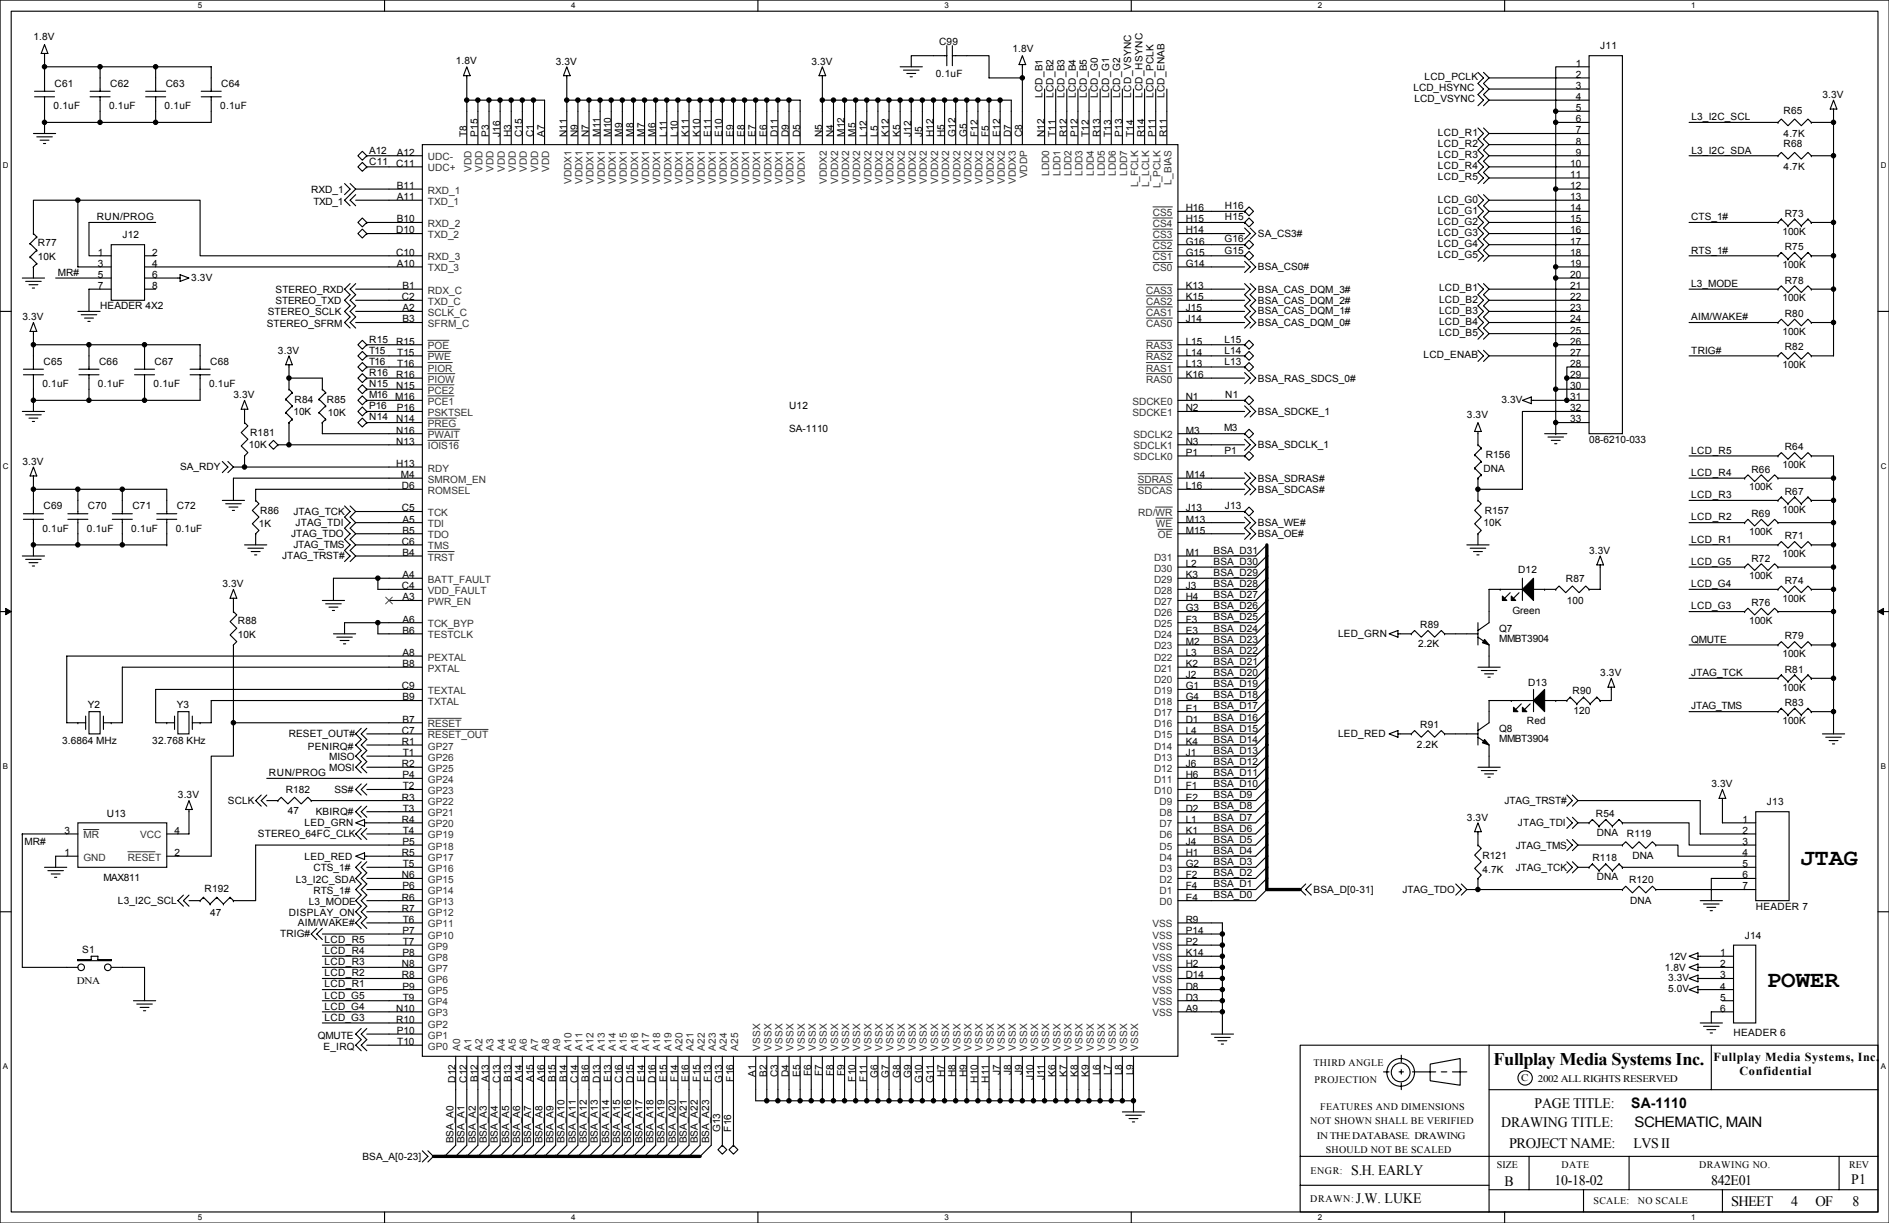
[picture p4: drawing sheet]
<svg xmlns="http://www.w3.org/2000/svg" width="432mm" height="279mm" viewBox="0 0 432 279" stroke-linecap="round" stroke-linejoin="round" font-family="sans-serif">
<defs><g id="words">
<g font-size="5.3">
<text x="411.5" y="197.5">JTAG</text>
<text x="403.9" y="225.5">POWER</text>
</g>
<text font-size="4.1" x="341.4" y="243.3">Fullplay Media Systems Inc.</text>
<g font-size="3.3">
<text x="343.2" y="257.5">DRAWING TITLE:</text>
<text x="350.8" y="253.2">PAGE TITLE:</text>
<text x="372.9" y="253">SA-1110</text>
<text x="373.7" y="257.5">SCHEMATIC, MAIN</text>
<text x="345" y="262.3">PROJECT NAME:</text>
<text x="373.4" y="262.3">LVS II</text>
<text x="308.9" y="268.4">S.H. EARLY</text>
<text x="309.9" y="274.8">J.W. LUKE</text>
<text x="343.9" y="271">B</text>
<text x="355.4" y="270.7">10-18-02</text>
<text x="391.2" y="270.7">842E01</text>
<text x="395.8" y="275.5">SHEET</text>
<text x="409.5" y="275.5">4</text>
<text x="415" y="275.5">OF</text>
<text x="423.2" y="270.4">P1</text>
<text x="423.4" y="275.5">8</text>
</g>
<g font-size="2.8">
<text x="391.7" y="242.3">Fullplay Media Systems, Inc.</text>
<text x="397.6" y="245.6">Confidential</text>
</g>
<g font-size="2.3">
<text x="7.7" y="9.2">1.8V</text>
<text x="214.7" y="10.2">C99</text>
<text x="231.4" y="12">1.8V</text>
<text x="365.8" y="11.2">J11</text>
<text x="104.2" y="14.5">1.8V</text>
<text x="127" y="14.8">3.3V</text>
<text x="185.5" y="14.8">3.3V</text>
<text x="213.9" y="17.6">0.1uF</text>
<text x="360.2" y="15.2">1</text>
<text x="360.2" y="17.8">2</text>
<text x="12.5" y="19.9">C61</text>
<text x="25.2" y="19.9">C62</text>
<text x="37.9" y="19.9">C63</text>
<text x="50.6" y="19.9">C64</text>
<text x="238.3" y="22.4" transform="rotate(-90 238.3 22.4)">LCD_B1</text>
<text x="240.8" y="22.4" transform="rotate(-90 240.8 22.4)">LCD_B2</text>
<text x="243.4" y="22.4" transform="rotate(-90 243.4 22.4)">LCD_B3</text>
<text x="245.9" y="22.4" transform="rotate(-90 245.9 22.4)">LCD_B4</text>
<text x="248.4" y="22.4" transform="rotate(-90 248.4 22.4)">LCD_B5</text>
<text x="251" y="22.4" transform="rotate(-90 251 22.4)">LCD_G0</text>
<text x="253.5" y="22.4" transform="rotate(-90 253.5 22.4)">LCD_G1</text>
<text x="256.1" y="22.4" transform="rotate(-90 256.1 22.4)">LCD_G2</text>
<text x="258.6" y="22.4" transform="rotate(-90 258.6 22.4)">LCD_VSYNC</text>
<text x="261.1" y="22.4" transform="rotate(-90 261.1 22.4)">LCD_HSYNC</text>
<text x="263.7" y="22.4" transform="rotate(-90 263.7 22.4)">LCD_PCLK</text>
<text x="266.2" y="22.4" transform="rotate(-90 266.2 22.4)">LCD_ENAB</text>
<text x="323.1" y="20.9">LCD_HSYNC</text>
<text x="323.4" y="23.4">LCD_VSYNC</text>
<text x="325.6" y="18.3">LCD_PCLK</text>
<text x="360.2" y="20.3">3</text>
<text x="360.2" y="22.9">4</text>
<text x="416.6" y="22.4">3.3V</text>
<text x="12.2" y="24.9">0.1uF</text>
<text x="24.9" y="24.9">0.1uF</text>
<text x="37.6" y="24.9">0.1uF</text>
<text x="50.3" y="24.9">0.1uF</text>
<text x="360.2" y="25.4">5</text>
<text x="360.2" y="27.9">6</text>
<text x="386.7" y="27.5">L3_I2C_SCL</text>
<text x="407.7" y="26">R65</text>
<text x="84.3" y="35.1">A12</text>
<text x="90.7" y="35.6">A12</text>
<text x="106.7" y="31.3" transform="rotate(-90 106.7 31.3)">T8</text>
<text x="109.2" y="31.3" transform="rotate(-90 109.2 31.3)">P15</text>
<text x="111.8" y="31.3" transform="rotate(-90 111.8 31.3)">P3</text>
<text x="114.3" y="31.3" transform="rotate(-90 114.3 31.3)">J16</text>
<text x="116.8" y="31.3" transform="rotate(-90 116.8 31.3)">H3</text>
<text x="119.4" y="31.3" transform="rotate(-90 119.4 31.3)">C15</text>
<text x="121.9" y="31.3" transform="rotate(-90 121.9 31.3)">C1</text>
<text x="124.5" y="31.3" transform="rotate(-90 124.5 31.3)">A7</text>
<text x="129.5" y="31.3" transform="rotate(-90 129.5 31.3)">N11</text>
<text x="132.1" y="31.3" transform="rotate(-90 132.1 31.3)">N9</text>
<text x="134.6" y="31.3" transform="rotate(-90 134.6 31.3)">N7</text>
<text x="137.2" y="31.3" transform="rotate(-90 137.2 31.3)">M11</text>
<text x="139.7" y="31.3" transform="rotate(-90 139.7 31.3)">M10</text>
<text x="142.2" y="31.3" transform="rotate(-90 142.2 31.3)">M9</text>
<text x="144.8" y="31.3" transform="rotate(-90 144.8 31.3)">M8</text>
<text x="147.3" y="31.3" transform="rotate(-90 147.3 31.3)">M7</text>
<text x="149.9" y="31.3" transform="rotate(-90 149.9 31.3)">M6</text>
<text x="152.4" y="31.3" transform="rotate(-90 152.4 31.3)">L11</text>
<text x="154.9" y="31.3" transform="rotate(-90 154.9 31.3)">L10</text>
<text x="157.5" y="31.3" transform="rotate(-90 157.5 31.3)">K11</text>
<text x="160" y="31.3" transform="rotate(-90 160 31.3)">K10</text>
<text x="162.6" y="31.3" transform="rotate(-90 162.6 31.3)">E11</text>
<text x="165.1" y="31.3" transform="rotate(-90 165.1 31.3)">E10</text>
<text x="167.6" y="31.3" transform="rotate(-90 167.6 31.3)">E9</text>
<text x="170.2" y="31.3" transform="rotate(-90 170.2 31.3)">E8</text>
<text x="172.7" y="31.3" transform="rotate(-90 172.7 31.3)">E7</text>
<text x="175.3" y="31.3" transform="rotate(-90 175.3 31.3)">E6</text>
<text x="177.8" y="31.3" transform="rotate(-90 177.8 31.3)">D11</text>
<text x="180.3" y="31.3" transform="rotate(-90 180.3 31.3)">D9</text>
<text x="182.9" y="31.3" transform="rotate(-90 182.9 31.3)">D5</text>
<text x="188" y="31.3" transform="rotate(-90 188 31.3)">N5</text>
<text x="190.5" y="31.3" transform="rotate(-90 190.5 31.3)">N4</text>
<text x="193" y="31.3" transform="rotate(-90 193 31.3)">M12</text>
<text x="195.6" y="31.3" transform="rotate(-90 195.6 31.3)">M5</text>
<text x="198.1" y="31.3" transform="rotate(-90 198.1 31.3)">L12</text>
<text x="200.7" y="31.3" transform="rotate(-90 200.7 31.3)">L5</text>
<text x="203.2" y="31.3" transform="rotate(-90 203.2 31.3)">K12</text>
<text x="205.7" y="31.3" transform="rotate(-90 205.7 31.3)">K5</text>
<text x="208.3" y="31.3" transform="rotate(-90 208.3 31.3)">J12</text>
<text x="210.8" y="31.3" transform="rotate(-90 210.8 31.3)">J5</text>
<text x="213.4" y="31.3" transform="rotate(-90 213.4 31.3)">H12</text>
<text x="215.9" y="31.3" transform="rotate(-90 215.9 31.3)">H5</text>
<text x="218.4" y="31.3" transform="rotate(-90 218.4 31.3)">G12</text>
<text x="221" y="31.3" transform="rotate(-90 221 31.3)">G5</text>
<text x="223.5" y="31.3" transform="rotate(-90 223.5 31.3)">F12</text>
<text x="226.1" y="31.3" transform="rotate(-90 226.1 31.3)">F5</text>
<text x="228.6" y="31.3" transform="rotate(-90 228.6 31.3)">E12</text>
<text x="231.1" y="31.3" transform="rotate(-90 231.1 31.3)">D7</text>
<text x="233.7" y="31.3" transform="rotate(-90 233.7 31.3)">C8</text>
<text x="238.8" y="31.3" transform="rotate(-90 238.8 31.3)">N12</text>
<text x="241.3" y="31.3" transform="rotate(-90 241.3 31.3)">T11</text>
<text x="243.8" y="31.3" transform="rotate(-90 243.8 31.3)">R12</text>
<text x="246.4" y="31.3" transform="rotate(-90 246.4 31.3)">P12</text>
<text x="248.9" y="31.3" transform="rotate(-90 248.9 31.3)">T12</text>
<text x="251.5" y="31.3" transform="rotate(-90 251.5 31.3)">R13</text>
<text x="254" y="31.3" transform="rotate(-90 254 31.3)">T13</text>
<text x="256.5" y="31.3" transform="rotate(-90 256.5 31.3)">P13</text>
<text x="259.1" y="31.3" transform="rotate(-90 259.1 31.3)">T14</text>
<text x="261.6" y="31.3" transform="rotate(-90 261.6 31.3)">R14</text>
<text x="264.2" y="31.3" transform="rotate(-90 264.2 31.3)">P11</text>
<text x="266.7" y="31.3" transform="rotate(-90 266.7 31.3)">R11</text>
<text x="328.7" y="31">LCD_R1</text>
<text x="328.7" y="33.6">LCD_R2</text>
<text x="360.2" y="30.5">7</text>
<text x="360.2" y="33">8</text>
<text x="360.2" y="35.6">9</text>
<text x="386.7" y="35.1">L3_I2C_SDA</text>
<text x="407.7" y="33.6">R68</text>
<text x="407.7" y="31.3">4.7K</text>
<text x="84.4" y="37.6">C11</text>
<text x="90.6" y="38.1">C11</text>
<text x="328.7" y="36.1">LCD_R3</text>
<text x="328.7" y="38.7">LCD_R4</text>
<text x="328.7" y="41.2">LCD_R5</text>
<text x="358.9" y="38.1">10</text>
<text x="358.9" y="40.6">11</text>
<text x="407.7" y="38.9">4.7K</text>
<text x="71.1" y="44">RXD_1</text>
<text x="71.6" y="46.8">TXD_1</text>
<text x="90.7" y="45.7">A11</text>
<text x="90.7" y="43.2">B11</text>
<text x="280" y="47.8">H16</text>
<text x="328.7" y="46.3">LCD_G0</text>
<text x="358.9" y="43.2">12</text>
<text x="358.9" y="45.7">13</text>
<text x="22.1" y="50.3">RUN/PROG</text>
<text x="90.6" y="53.3">D10</text>
<text x="90.7" y="50.8">B10</text>
<text x="271" y="53.3">H14</text>
<text x="271" y="50.8">H15</text>
<text x="271" y="48.3">H16</text>
<text x="280" y="50.3">H15</text>
<text x="328.7" y="48.8">LCD_G1</text>
<text x="328.7" y="51.4">LCD_G2</text>
<text x="328.7" y="53.9">LCD_G3</text>
<text x="358.9" y="48.3">14</text>
<text x="358.9" y="50.8">15</text>
<text x="358.9" y="53.3">16</text>
<text x="386.6" y="50.3">CTS_1#</text>
<text x="407.4" y="53.6">100K</text>
<text x="408" y="49.6">R73</text>
<text x="8.7" y="59.5">10K</text>
<text x="8.7" y="56.2">R77</text>
<text x="22.4" y="58.4">1</text>
<text x="28" y="54.4">J12</text>
<text x="34.8" y="58.4">2</text>
<text x="90.6" y="58.4">C10</text>
<text x="271" y="58.4">G15</text>
<text x="271" y="55.9">G16</text>
<text x="279.9" y="55.4">G16</text>
<text x="279.9" y="57.9">G15</text>
<text x="287.5" y="54.1">SA_CS3#</text>
<text x="328.7" y="56.4">LCD_G4</text>
<text x="328.7" y="59">LCD_G5</text>
<text x="358.9" y="55.9">17</text>
<text x="358.9" y="58.4">18</text>
<text x="386.6" y="57.9">RTS_1#</text>
<text x="408" y="57.2">R75</text>
<text x="13.2" y="63">MR#</text>
<text x="22.4" y="61">3</text>
<text x="22.4" y="63.5">5</text>
<text x="34.8" y="61">4</text>
<text x="34.8" y="63.5">6</text>
<text x="43.7" y="64.3">3.3V</text>
<text x="90.7" y="61">A10</text>
<text x="271" y="61">G14</text>
<text x="287.5" y="61.8">BSA_CS0#</text>
<text x="358.9" y="61">19</text>
<text x="358.9" y="63.5">20</text>
<text x="386.6" y="65.6">L3_MODE</text>
<text x="407.4" y="61.3">100K</text>
<text x="408" y="64.8">R78</text>
<text x="22.4" y="66">7</text>
<text x="22.9" y="70.7">HEADER 4X2</text>
<text x="34.8" y="66">8</text>
<text x="61.2" y="71.9">STEREO_SCLK</text>
<text x="63" y="66.8">STEREO_RXD</text>
<text x="63" y="69.4">STEREO_TXD</text>
<text x="91.8" y="68.6">C2</text>
<text x="92" y="71.1">A2</text>
<text x="92" y="66">B1</text>
<text x="271" y="71.1">J15</text>
<text x="271" y="66">K13</text>
<text x="271" y="68.6">K15</text>
<text x="287.5" y="71.7">BSA_CAS_DQM_1#</text>
<text x="287.5" y="66.8">BSA_CAS_DQM_3#</text>
<text x="287.5" y="69.4">BSA_CAS_DQM_2#</text>
<text x="329" y="66.6">LCD_B1</text>
<text x="329" y="69.1">LCD_B2</text>
<text x="329" y="71.7">LCD_B3</text>
<text x="358.9" y="66">21</text>
<text x="358.9" y="68.6">22</text>
<text x="358.9" y="71.1">23</text>
<text x="407.4" y="68.9">100K</text>
<text x="5.1" y="73.2">3.3V</text>
<text x="61" y="74.7">STEREO_SFRM</text>
<text x="92" y="73.7">B3</text>
<text x="271" y="73.7">J14</text>
<text x="287.5" y="74.5">BSA_CAS_DQM_0#</text>
<text x="329" y="74.2">LCD_B4</text>
<text x="329" y="76.8">LCD_B5</text>
<text x="358.9" y="73.7">24</text>
<text x="358.9" y="76.2">25</text>
<text x="386.6" y="73.2">AIM/WAKE#</text>
<text x="407.4" y="76.5">100K</text>
<text x="408" y="72.4">R80</text>
<text x="9.9" y="83.4">C65</text>
<text x="22.6" y="83.4">C66</text>
<text x="35.3" y="83.4">C67</text>
<text x="48" y="83.4">C68</text>
<text x="63.5" y="80.8">3.3V</text>
<text x="84.3" y="80.8">T15</text>
<text x="84.3" y="83.3">T16</text>
<text x="84.4" y="78.3">R15</text>
<text x="90.6" y="78.7">R15</text>
<text x="90.8" y="81.3">T15</text>
<text x="90.8" y="83.8">T16</text>
<text x="271" y="83.8">L13</text>
<text x="271" y="81.3">L14</text>
<text x="271" y="78.7">L15</text>
<text x="279.9" y="83.3">L13</text>
<text x="279.9" y="80.8">L14</text>
<text x="279.9" y="78.3">L15</text>
<text x="325.4" y="81.8">LCD_ENAB</text>
<text x="358.9" y="78.7">26</text>
<text x="358.9" y="81.3">27</text>
<text x="358.9" y="83.8">28</text>
<text x="386.6" y="80.8">TRIG#</text>
<text x="408" y="80.1">R82</text>
<text x="9.7" y="88.4">0.1uF</text>
<text x="22.4" y="88.4">0.1uF</text>
<text x="35.1" y="88.4">0.1uF</text>
<text x="47.8" y="88.4">0.1uF</text>
<text x="84.4" y="85.9">R16</text>
<text x="84.4" y="88.4">N15</text>
<text x="90.6" y="88.9">N15</text>
<text x="90.6" y="86.4">R16</text>
<text x="271" y="86.4">K16</text>
<text x="287.5" y="87.2">BSA_RAS_SDCS_0#</text>
<text x="358.9" y="86.4">29</text>
<text x="358.9" y="88.9">30</text>
<text x="407.4" y="84.1">100K</text>
<text x="53.4" y="91">3.3V</text>
<text x="67.1" y="94.8">10K</text>
<text x="67.4" y="92">R84</text>
<text x="74.7" y="92">R85</text>
<text x="75" y="95">10K</text>
<text x="84.3" y="91">M16</text>
<text x="84.3" y="93.5">P16</text>
<text x="90.3" y="91.4">M16</text>
<text x="90.7" y="94">P16</text>
<text x="180.4" y="93.5">U12</text>
<text x="271" y="91.4">N1</text>
<text x="271" y="94">N2</text>
<text x="280.1" y="91">N1</text>
<text x="287.5" y="94.8">BSA_SDCKE_1</text>
<text x="335.3" y="95.5">3.3V</text>
<text x="343.2" y="92">3.3V</text>
<text x="358.9" y="91.4">31</text>
<text x="358.9" y="94">32</text>
<text x="57.2" y="99.6">R181</text>
<text x="84.4" y="96">N14</text>
<text x="90.6" y="101.6">N13</text>
<text x="90.6" y="96.5">N14</text>
<text x="90.6" y="99.1">N16</text>
<text x="180.4" y="98.6">SA-1110</text>
<text x="271" y="99.1">M3</text>
<text x="271" y="101.6">N3</text>
<text x="279.8" y="98.6">M3</text>
<text x="358.9" y="96.5">33</text>
<text x="363.2" y="101.1">08-6210-033</text>
<text x="5.1" y="106.2">3.3V</text>
<text x="41.2" y="107.5">SA_RDY</text>
<text x="56.9" y="102.4">10K</text>
<text x="90.6" y="106.7">H13</text>
<text x="271" y="104.1">P1</text>
<text x="279.9" y="103.7">P1</text>
<text x="287.5" y="102.4">BSA_SDCLK_1</text>
<text x="339.1" y="107.7">DNA</text>
<text x="339.6" y="104.7">R156</text>
<text x="386.6" y="103.7">LCD_R5</text>
<text x="400.3" y="108">R66</text>
<text x="407.4" y="107">100K</text>
<text x="408" y="102.9">R64</text>
<text x="91.6" y="109.2">M4</text>
<text x="91.8" y="111.8">D6</text>
<text x="271" y="111.8">L16</text>
<text x="271" y="109.2">M14</text>
<text x="287.5" y="110">BSA_SDRAS#</text>
<text x="287.5" y="112.6">BSA_SDCAS#</text>
<text x="386.6" y="113.8">LCD_R3</text>
<text x="386.6" y="108.7">LCD_R4</text>
<text x="399.8" y="112.1">100K</text>
<text x="408" y="113.1">R67</text>
<text x="9.9" y="116.4">C69</text>
<text x="20.1" y="116.4">C70</text>
<text x="30.3" y="116.4">C71</text>
<text x="40.4" y="116.4">C72</text>
<text x="59.5" y="117.4">R86</text>
<text x="67.1" y="117.6">JTAG_TCK</text>
<text x="91.8" y="116.8">C5</text>
<text x="92" y="119.4">A5</text>
<text x="271" y="116.8">J13</text>
<text x="271" y="119.4">M13</text>
<text x="280" y="116.4">J13</text>
<text x="339.4" y="117.4">R157</text>
<text x="386.6" y="118.9">LCD_R2</text>
<text x="400.3" y="118.2">R69</text>
<text x="407.4" y="117.1">100K</text>
<text x="9.7" y="121.5">0.1uF</text>
<text x="19.9" y="121.5">0.1uF</text>
<text x="30" y="121.5">0.1uF</text>
<text x="40.2" y="121.5">0.1uF</text>
<text x="59.2" y="120.4">1K</text>
<text x="66.6" y="122.7">JTAG_TDO</text>
<text x="67.1" y="125.3">JTAG_TMS</text>
<text x="67.6" y="120.2">JTAG_TDI</text>
<text x="91.8" y="124.5">C6</text>
<text x="92" y="121.9">B5</text>
<text x="271" y="121.9">M15</text>
<text x="287.5" y="122.7">BSA_OE#</text>
<text x="287.5" y="120.2">BSA_WE#</text>
<text x="339.1" y="120.2">10K</text>
<text x="386.6" y="124">LCD_R1</text>
<text x="399.8" y="122.2">100K</text>
<text x="408" y="123.2">R71</text>
<text x="64.5" y="127.8">JTAG_TRST#</text>
<text x="92" y="127">B4</text>
<text x="271" y="129.5">L2</text>
<text x="271" y="127">M1</text>
<text x="277.4" y="131.6">BSA_D29</text>
<text x="277.4" y="129.1">BSA_D30</text>
<text x="277.4" y="126.5">BSA_D31</text>
<text x="347" y="130.9">D12</text>
<text x="363.3" y="126.5">3.3V</text>
<text x="386.6" y="129.1">LCD_G5</text>
<text x="400.3" y="128.3">R72</text>
<text x="407.4" y="127.3">100K</text>
<text x="50.8" y="134.2">3.3V</text>
<text x="91.8" y="134.6">C4</text>
<text x="92" y="137.2">A3</text>
<text x="92" y="132.1">A4</text>
<text x="271" y="137.2">H4</text>
<text x="271" y="134.6">J3</text>
<text x="271" y="132.1">K3</text>
<text x="277.4" y="134.1">BSA_D28</text>
<text x="277.4" y="136.7">BSA_D27</text>
<text x="357.9" y="132.9">R87</text>
<text x="358.2" y="138">100</text>
<text x="386.6" y="134.1">LCD_G4</text>
<text x="399.8" y="132.4">100K</text>
<text x="407.4" y="137.5">100K</text>
<text x="408" y="133.4">R74</text>
<text x="54.4" y="142.5">R88</text>
<text x="92" y="142.2">A6</text>
<text x="271" y="142.2">F3</text>
<text x="271" y="139.7">G3</text>
<text x="277.4" y="141.8">BSA_D25</text>
<text x="277.4" y="139.2">BSA_D26</text>
<text x="324.7" y="143.6">R89</text>
<text x="345.7" y="140.3">Green</text>
<text x="386.6" y="139.2">LCD_G3</text>
<text x="399.8" y="142.5">100K</text>
<text x="400.3" y="138.5">R76</text>
<text x="54.4" y="145.8">10K</text>
<text x="92" y="149.9">A8</text>
<text x="92" y="144.8">B6</text>
<text x="271" y="144.8">E3</text>
<text x="271" y="149.9">L3</text>
<text x="271" y="147.3">M2</text>
<text x="277.4" y="149.4">BSA_D22</text>
<text x="277.4" y="146.8">BSA_D23</text>
<text x="277.4" y="144.3">BSA_D24</text>
<text x="305.9" y="145.6">LED_GRN</text>
<text x="324.1" y="147.9">2.2K</text>
<text x="342.7" y="144.3">Q7</text>
<text x="342.7" y="146.6">MMBT3904</text>
<text x="386.6" y="146.8">QMUTE</text>
<text x="408" y="146.1">R79</text>
<text x="92" y="152.4">B8</text>
<text x="271" y="154.9">J2</text>
<text x="271" y="152.4">K2</text>
<text x="277.4" y="151.9">BSA_D21</text>
<text x="277.4" y="154.5">BSA_D20</text>
<text x="365.8" y="154.5">3.3V</text>
<text x="386.6" y="154.5">JTAG_TCK</text>
<text x="407.4" y="150.2">100K</text>
<text x="408" y="153.7">R81</text>
<text x="20.1" y="161.8">Y2</text>
<text x="40.4" y="161.8">Y3</text>
<text x="91.8" y="157.5">C9</text>
<text x="92" y="160">B9</text>
<text x="271" y="157.5">G1</text>
<text x="271" y="160">G4</text>
<text x="277.4" y="159.5">BSA_D18</text>
<text x="277.4" y="157">BSA_D19</text>
<text x="349.3" y="156.8">D13</text>
<text x="359.5" y="158.5">R90</text>
<text x="407.4" y="157.8">100K</text>
<text x="408" y="161.3">R83</text>
<text x="91.8" y="167.6">C7</text>
<text x="92" y="165.1">B7</text>
<text x="271" y="165.1">D1</text>
<text x="271" y="162.6">E1</text>
<text x="271" y="167.6">L4</text>
<text x="277.4" y="164.6">BSA_D16</text>
<text x="277.4" y="167.2">BSA_D15</text>
<text x="277.4" y="162.1">BSA_D17</text>
<text x="324.7" y="166.4">R91</text>
<text x="342.7" y="167.2">Q8</text>
<text x="349" y="165.4">Red</text>
<text x="359.7" y="163.1">120</text>
<text x="386.6" y="162.1">JTAG_TMS</text>
<text x="407.4" y="165.4">100K</text>
<text x="14.2" y="170">3.6864 MHz</text>
<text x="34.8" y="170">32.768 KHz</text>
<text x="66.1" y="168.4">RESET_OUT#</text>
<text x="70.4" y="171.2">PENIRQ#</text>
<text x="75.2" y="173.5">MISO</text>
<text x="91.8" y="170.2">R1</text>
<text x="92.1" y="172.7">T1</text>
<text x="271" y="172.7">J1</text>
<text x="271" y="170.2">K4</text>
<text x="277.4" y="169.7">BSA_D14</text>
<text x="277.4" y="172.2">BSA_D13</text>
<text x="305.9" y="168.4">LED_RED</text>
<text x="323.9" y="171">2.2K</text>
<text x="342.7" y="169.5">MMBT3904</text>
<text x="61.5" y="177.3">RUN/PROG</text>
<text x="75.2" y="176.1">MOSI</text>
<text x="91.8" y="175.3">R2</text>
<text x="92" y="177.8">P4</text>
<text x="271" y="177.8">H6</text>
<text x="271" y="175.3">J6</text>
<text x="277.4" y="179.9">BSA_D10</text>
<text x="277.4" y="177.3">BSA_D11</text>
<text x="277.4" y="174.8">BSA_D12</text>
<text x="391.2" y="179.9">3.3V</text>
<text x="40.7" y="182.4">3.3V</text>
<text x="52.1" y="183.7">SCLK</text>
<text x="65.3" y="181.1">R182</text>
<text x="65.8" y="186">47</text>
<text x="76.5" y="181.1">SS#</text>
<text x="91.8" y="182.9">R3</text>
<text x="92.1" y="180.3">T2</text>
<text x="92.1" y="185.4">T3</text>
<text x="271" y="185.4">D2</text>
<text x="271" y="182.9">E2</text>
<text x="271" y="180.3">F1</text>
<text x="277.4" y="184.9">BSA_D8</text>
<text x="277.4" y="182.4">BSA_D9</text>
<text x="343.9" y="183.7">JTAG_TRST#</text>
<text x="403.9" y="183.9">J13</text>
<text x="14.8" y="190.5">3</text>
<text x="24.4" y="186.7">U13</text>
<text x="39.9" y="190.5">4</text>
<text x="58.9" y="191.3">STEREO_64FC_CLK</text>
<text x="69.6" y="188.8">LED_GRN</text>
<text x="72.2" y="186.2">KBIRQ#</text>
<text x="91.8" y="188">R4</text>
<text x="92.1" y="190.5">T4</text>
<text x="271" y="190.5">K1</text>
<text x="271" y="188">L1</text>
<text x="277.4" y="187.5">BSA_D7</text>
<text x="277.4" y="190">BSA_D6</text>
<text x="335.3" y="187.5">3.3V</text>
<text x="347" y="188.8">JTAG_TDI</text>
<text x="364.8" y="186.7">R54</text>
<text x="365" y="191.1">DNA</text>
<text x="371.9" y="191.3">R119</text>
<text x="398.3" y="188">1</text>
<text x="398.3" y="190.5">2</text>
<text x="5.6" y="193.1">MR#</text>
<text x="14.8" y="195.6">1</text>
<text x="39.9" y="195.6">2</text>
<text x="69.6" y="196.4">LED_RED</text>
<text x="91.8" y="195.6">R5</text>
<text x="92" y="193">P5</text>
<text x="271" y="195.6">H1</text>
<text x="271" y="193">J4</text>
<text x="277.4" y="197.6">BSA_D3</text>
<text x="277.4" y="195.1">BSA_D4</text>
<text x="277.4" y="192.6">BSA_D5</text>
<text x="338.9" y="196.1">R121</text>
<text x="346.5" y="193.8">JTAG_TMS</text>
<text x="364" y="196.6">R118</text>
<text x="373.1" y="196.1">DNA</text>
<text x="398.3" y="193">3</text>
<text x="398.3" y="195.6">4</text>
<text x="23.6" y="201.2">MAX811</text>
<text x="46.8" y="203.8">R192</text>
<text x="67.6" y="201.7">L3_I2C_SDA</text>
<text x="71.6" y="198.9">CTS_1#</text>
<text x="91.8" y="200.7">N6</text>
<text x="92" y="203.2">P6</text>
<text x="92.1" y="198.1">T5</text>
<text x="271" y="200.7">F2</text>
<text x="271" y="203.2">F4</text>
<text x="271" y="198.1">G2</text>
<text x="277.4" y="200.2">BSA_D2</text>
<text x="277.4" y="202.7">BSA_D1</text>
<text x="338.9" y="199.4">4.7K</text>
<text x="346.5" y="198.9">JTAG_TCK</text>
<text x="365" y="201">DNA</text>
<text x="372.4" y="201.7">R120</text>
<text x="398.3" y="198.1">5</text>
<text x="398.3" y="200.7">6</text>
<text x="398.3" y="203.2">7</text>
<text x="27" y="206.5">L3_I2C_SCL</text>
<text x="48" y="209.3">47</text>
<text x="66.1" y="209.3">DISPLAY_ON</text>
<text x="70.6" y="206.8">L3_MODE</text>
<text x="71.6" y="204.3">RTS_1#</text>
<text x="91.8" y="205.7">R6</text>
<text x="91.8" y="208.3">R7</text>
<text x="271" y="205.7">E4</text>
<text x="277.4" y="205.3">BSA_D0</text>
<text x="300.2" y="204">BSA_D[0-31]</text>
<text x="320.6" y="204">JTAG_TDO</text>
<text x="372.6" y="206.5">DNA</text>
<text x="401.3" y="207.8">HEADER 7</text>
<text x="64" y="214.2">TRIG#</text>
<text x="68.1" y="211.6">AIM/WAKE#</text>
<text x="74.2" y="215.4">LCD_R5</text>
<text x="92" y="213.4">P7</text>
<text x="92.1" y="210.8">T6</text>
<text x="92.1" y="215.9">T7</text>
<text x="271" y="215.9">P2</text>
<text x="271" y="213.4">P14</text>
<text x="271" y="210.8">R9</text>
<text x="398.8" y="214.4">J14</text>
<text x="18.8" y="217.7">S1</text>
<text x="74.2" y="218">LCD_R4</text>
<text x="74.2" y="220.5">LCD_R3</text>
<text x="91.8" y="221">N8</text>
<text x="92" y="218.4">P8</text>
<text x="271" y="221">H2</text>
<text x="271" y="218.4">K14</text>
<text x="380.5" y="221.8">1.8V</text>
<text x="381.5" y="219.2">12V</text>
<text x="393.2" y="218.4">1</text>
<text x="393.2" y="221">2</text>
<text x="17.5" y="224.8">DNA</text>
<text x="74.2" y="225.6">LCD_R1</text>
<text x="74.2" y="223">LCD_R2</text>
<text x="91.8" y="223.5">R8</text>
<text x="92" y="226.1">P9</text>
<text x="271" y="226.1">D8</text>
<text x="271" y="223.5">D14</text>
<text x="381.3" y="224.1">3.3V</text>
<text x="381.3" y="226.6">5.0V</text>
<text x="393.2" y="223.5">3</text>
<text x="393.2" y="226.1">4</text>
<text x="74.2" y="230.7">LCD_G4</text>
<text x="74.2" y="228.1">LCD_G5</text>
<text x="74.2" y="233.2">LCD_G3</text>
<text x="90.6" y="231.1">N10</text>
<text x="90.6" y="233.7">R10</text>
<text x="92.1" y="228.6">T9</text>
<text x="271" y="231.1">A9</text>
<text x="271" y="228.6">D3</text>
<text x="393.2" y="228.6">5</text>
<text x="393.2" y="231.1">6</text>
<text x="72.7" y="237.3">QMUTE</text>
<text x="74" y="239.8">E_IRQ</text>
<text x="90.7" y="236.2">P10</text>
<text x="90.8" y="238.8">T10</text>
<text x="396.3" y="236.8">HEADER 6</text>
<text x="172.7" y="245.9" transform="rotate(-90 172.7 245.9)">A1</text>
<text x="175.3" y="245.9" transform="rotate(-90 175.3 245.9)">B2</text>
<text x="182.9" y="245.9" transform="rotate(-90 182.9 245.9)">E5</text>
<text x="185.4" y="245.8" transform="rotate(-90 185.4 245.8)">F6</text>
<text x="188" y="245.8" transform="rotate(-90 188 245.8)">F7</text>
<text x="190.5" y="245.8" transform="rotate(-90 190.5 245.8)">F8</text>
<text x="193" y="245.8" transform="rotate(-90 193 245.8)">F9</text>
<text x="228.6" y="245.5" transform="rotate(-90 228.6 245.5)">J7</text>
<text x="231.1" y="245.5" transform="rotate(-90 231.1 245.5)">J8</text>
<text x="233.7" y="245.5" transform="rotate(-90 233.7 245.5)">J9</text>
<text x="241.3" y="245.9" transform="rotate(-90 241.3 245.9)">K6</text>
<text x="243.8" y="245.9" transform="rotate(-90 243.8 245.9)">K7</text>
<text x="246.4" y="245.9" transform="rotate(-90 246.4 245.9)">K8</text>
<text x="248.9" y="245.9" transform="rotate(-90 248.9 245.9)">K9</text>
<text x="251.5" y="245.7" transform="rotate(-90 251.5 245.7)">L6</text>
<text x="254" y="245.7" transform="rotate(-90 254 245.7)">L7</text>
<text x="256.5" y="245.7" transform="rotate(-90 256.5 245.7)">L8</text>
<text x="259.1" y="245.7" transform="rotate(-90 259.1 245.7)">L9</text>
<text x="300.2" y="243.6">THIRD ANGLE</text>
<text x="104.1" y="247.4" transform="rotate(-90 104.1 247.4)">D12</text>
<text x="106.7" y="247.4" transform="rotate(-90 106.7 247.4)">C12</text>
<text x="109.2" y="247.2" transform="rotate(-90 109.2 247.2)">B12</text>
<text x="111.8" y="247.2" transform="rotate(-90 111.8 247.2)">A13</text>
<text x="114.3" y="247.4" transform="rotate(-90 114.3 247.4)">C13</text>
<text x="116.8" y="247.2" transform="rotate(-90 116.8 247.2)">B13</text>
<text x="119.4" y="247.2" transform="rotate(-90 119.4 247.2)">A14</text>
<text x="121.9" y="247.2" transform="rotate(-90 121.9 247.2)">A15</text>
<text x="124.5" y="247.2" transform="rotate(-90 124.5 247.2)">A16</text>
<text x="127" y="247.2" transform="rotate(-90 127 247.2)">B15</text>
<text x="129.5" y="247.2" transform="rotate(-90 129.5 247.2)">B14</text>
<text x="132.1" y="247.4" transform="rotate(-90 132.1 247.4)">C14</text>
<text x="134.6" y="247.2" transform="rotate(-90 134.6 247.2)">B16</text>
<text x="137.2" y="247.4" transform="rotate(-90 137.2 247.4)">D13</text>
<text x="139.7" y="247.2" transform="rotate(-90 139.7 247.2)">E13</text>
<text x="142.2" y="247.4" transform="rotate(-90 142.2 247.4)">C16</text>
<text x="144.8" y="247.4" transform="rotate(-90 144.8 247.4)">D15</text>
<text x="147.3" y="247.2" transform="rotate(-90 147.3 247.2)">E14</text>
<text x="149.9" y="247.4" transform="rotate(-90 149.9 247.4)">D16</text>
<text x="152.4" y="247.2" transform="rotate(-90 152.4 247.2)">E15</text>
<text x="154.9" y="247.1" transform="rotate(-90 154.9 247.1)">F14</text>
<text x="157.5" y="247.2" transform="rotate(-90 157.5 247.2)">E16</text>
<text x="160" y="247.1" transform="rotate(-90 160 247.1)">F15</text>
<text x="162.6" y="247.1" transform="rotate(-90 162.6 247.1)">F13</text>
<text x="165.1" y="247.5" transform="rotate(-90 165.1 247.5)">G13</text>
<text x="167.6" y="247.1" transform="rotate(-90 167.6 247.1)">F16</text>
<text x="177.8" y="246.1" transform="rotate(-90 177.8 246.1)">C3</text>
<text x="180.3" y="246.1" transform="rotate(-90 180.3 246.1)">D4</text>
<text x="195.6" y="247.1" transform="rotate(-90 195.6 247.1)">F10</text>
<text x="198.1" y="247.1" transform="rotate(-90 198.1 247.1)">F11</text>
<text x="200.7" y="246.2" transform="rotate(-90 200.7 246.2)">G6</text>
<text x="203.2" y="246.2" transform="rotate(-90 203.2 246.2)">G7</text>
<text x="205.7" y="246.2" transform="rotate(-90 205.7 246.2)">G8</text>
<text x="208.3" y="246.2" transform="rotate(-90 208.3 246.2)">G9</text>
<text x="210.8" y="247.5" transform="rotate(-90 210.8 247.5)">G10</text>
<text x="213.4" y="247.5" transform="rotate(-90 213.4 247.5)">G11</text>
<text x="215.9" y="246.1" transform="rotate(-90 215.9 246.1)">H7</text>
<text x="218.4" y="246.1" transform="rotate(-90 218.4 246.1)">H8</text>
<text x="221" y="246.1" transform="rotate(-90 221 246.1)">H9</text>
<text x="223.5" y="247.4" transform="rotate(-90 223.5 247.4)">H10</text>
<text x="226.1" y="247.4" transform="rotate(-90 226.1 247.4)">H11</text>
<text x="236.2" y="246.8" transform="rotate(-90 236.2 246.8)">J10</text>
<text x="238.8" y="246.8" transform="rotate(-90 238.8 246.8)">J11</text>
<text x="300.5" y="247.4">PROJECTION</text>
<text x="347.7" y="246.9">C</text>
<text x="351.6" y="247.2">2002 ALL RIGHTS RESERVED</text>
<text x="299.5" y="256.8">NOT SHOWN SHALL BE VERIFIED</text>
<text x="301.8" y="253.5">FEATURES AND DIMENSIONS</text>
<text x="103.7" y="261.1" transform="rotate(-90 103.7 261.1)">BSA_A0</text>
<text x="106.2" y="261.1" transform="rotate(-90 106.2 261.1)">BSA_A1</text>
<text x="108.7" y="261.1" transform="rotate(-90 108.7 261.1)">BSA_A2</text>
<text x="111.3" y="261.1" transform="rotate(-90 111.3 261.1)">BSA_A3</text>
<text x="113.8" y="261.1" transform="rotate(-90 113.8 261.1)">BSA_A4</text>
<text x="116.4" y="261.1" transform="rotate(-90 116.4 261.1)">BSA_A5</text>
<text x="118.9" y="261.1" transform="rotate(-90 118.9 261.1)">BSA_A6</text>
<text x="121.4" y="261.1" transform="rotate(-90 121.4 261.1)">BSA_A7</text>
<text x="124" y="261.1" transform="rotate(-90 124 261.1)">BSA_A8</text>
<text x="126.5" y="261.1" transform="rotate(-90 126.5 261.1)">BSA_A9</text>
<text x="129.1" y="261.1" transform="rotate(-90 129.1 261.1)">BSA_A10</text>
<text x="131.6" y="261.1" transform="rotate(-90 131.6 261.1)">BSA_A11</text>
<text x="134.1" y="261.1" transform="rotate(-90 134.1 261.1)">BSA_A12</text>
<text x="136.7" y="261.1" transform="rotate(-90 136.7 261.1)">BSA_A13</text>
<text x="139.2" y="261.1" transform="rotate(-90 139.2 261.1)">BSA_A14</text>
<text x="141.8" y="261.1" transform="rotate(-90 141.8 261.1)">BSA_A15</text>
<text x="144.3" y="261.1" transform="rotate(-90 144.3 261.1)">BSA_A16</text>
<text x="146.8" y="261.1" transform="rotate(-90 146.8 261.1)">BSA_A17</text>
<text x="149.4" y="261.1" transform="rotate(-90 149.4 261.1)">BSA_A18</text>
<text x="151.9" y="261.1" transform="rotate(-90 151.9 261.1)">BSA_A19</text>
<text x="154.5" y="261.1" transform="rotate(-90 154.5 261.1)">BSA_A20</text>
<text x="157" y="261.1" transform="rotate(-90 157 261.1)">BSA_A21</text>
<text x="159.5" y="261.1" transform="rotate(-90 159.5 261.1)">BSA_A22</text>
<text x="162.1" y="261.1" transform="rotate(-90 162.1 261.1)">BSA_A23</text>
<text x="164.6" y="258.6" transform="rotate(-90 164.6 258.6)">G13</text>
<text x="167.2" y="258.6" transform="rotate(-90 167.2 258.6)">F16</text>
<text x="301" y="260.1">IN THE DATABASE. DRAWING</text>
<text x="303.1" y="263.4">SHOULD NOT BE SCALED</text>
<text x="82.8" y="265">BSA_A[0-23]</text>
<text x="299.6" y="268.3">ENGR:</text>
<text x="342.2" y="266.7">SIZE</text>
<text x="356.9" y="266.7">DATE</text>
<text x="388.4" y="266.7">DRAWING NO.</text>
<text x="422.7" y="266.7">REV</text>
<text x="299.5" y="274.6">DRAWN:</text>
<text x="364.3" y="275.1">SCALE:</text>
<text x="374.4" y="275.1">NO SCALE</text>
</g>
<g font-size="2.3" fill="#333">
<text x="97.8" y="36.6">UDC-</text>
<text x="97.8" y="39.2">UDC+</text>
<text x="107.8" y="39.2" transform="rotate(-90 107.8 39.2)">VDD</text>
<text x="110.3" y="39.2" transform="rotate(-90 110.3 39.2)">VDD</text>
<text x="112.8" y="39.2" transform="rotate(-90 112.8 39.2)">VDD</text>
<text x="115.4" y="39.2" transform="rotate(-90 115.4 39.2)">VDD</text>
<text x="117.9" y="39.2" transform="rotate(-90 117.9 39.2)">VDD</text>
<text x="120.5" y="39.2" transform="rotate(-90 120.5 39.2)">VDD</text>
<text x="123" y="39.2" transform="rotate(-90 123 39.2)">VDD</text>
<text x="125.5" y="39.2" transform="rotate(-90 125.5 39.2)">VDD</text>
<text x="234.8" y="40.7" transform="rotate(-90 234.8 40.7)">VDDP</text>
<text x="239.8" y="40.2" transform="rotate(-90 239.8 40.2)">LDD0</text>
<text x="242.4" y="40.2" transform="rotate(-90 242.4 40.2)">LDD1</text>
<text x="244.9" y="40.2" transform="rotate(-90 244.9 40.2)">LDD2</text>
<text x="247.5" y="40.2" transform="rotate(-90 247.5 40.2)">LDD3</text>
<text x="250" y="40.2" transform="rotate(-90 250 40.2)">LDD4</text>
<text x="252.5" y="40.2" transform="rotate(-90 252.5 40.2)">LDD5</text>
<text x="255.1" y="40.2" transform="rotate(-90 255.1 40.2)">LDD6</text>
<text x="257.6" y="40.2" transform="rotate(-90 257.6 40.2)">LDD7</text>
<text x="97.8" y="46.8">TXD_1</text>
<text x="97.8" y="44.2">RXD_1</text>
<text x="130.6" y="42" transform="rotate(-90 130.6 42)">VDDX1</text>
<text x="133.2" y="42" transform="rotate(-90 133.2 42)">VDDX1</text>
<text x="135.7" y="42" transform="rotate(-90 135.7 42)">VDDX1</text>
<text x="138.2" y="42" transform="rotate(-90 138.2 42)">VDDX1</text>
<text x="140.8" y="42" transform="rotate(-90 140.8 42)">VDDX1</text>
<text x="143.3" y="42" transform="rotate(-90 143.3 42)">VDDX1</text>
<text x="145.9" y="42" transform="rotate(-90 145.9 42)">VDDX1</text>
<text x="148.4" y="42" transform="rotate(-90 148.4 42)">VDDX1</text>
<text x="150.9" y="42" transform="rotate(-90 150.9 42)">VDDX1</text>
<text x="153.5" y="42" transform="rotate(-90 153.5 42)">VDDX1</text>
<text x="156" y="42" transform="rotate(-90 156 42)">VDDX1</text>
<text x="158.6" y="42" transform="rotate(-90 158.6 42)">VDDX1</text>
<text x="161.1" y="42" transform="rotate(-90 161.1 42)">VDDX1</text>
<text x="163.6" y="42" transform="rotate(-90 163.6 42)">VDDX1</text>
<text x="166.2" y="42" transform="rotate(-90 166.2 42)">VDDX1</text>
<text x="168.7" y="42" transform="rotate(-90 168.7 42)">VDDX1</text>
<text x="171.3" y="42" transform="rotate(-90 171.3 42)">VDDX1</text>
<text x="173.8" y="42" transform="rotate(-90 173.8 42)">VDDX1</text>
<text x="176.3" y="42" transform="rotate(-90 176.3 42)">VDDX1</text>
<text x="178.9" y="42" transform="rotate(-90 178.9 42)">VDDX1</text>
<text x="181.4" y="42" transform="rotate(-90 181.4 42)">VDDX1</text>
<text x="184" y="42" transform="rotate(-90 184 42)">VDDX1</text>
<text x="189" y="42" transform="rotate(-90 189 42)">VDDX2</text>
<text x="191.6" y="42" transform="rotate(-90 191.6 42)">VDDX2</text>
<text x="194.1" y="42" transform="rotate(-90 194.1 42)">VDDX2</text>
<text x="196.7" y="42" transform="rotate(-90 196.7 42)">VDDX2</text>
<text x="199.2" y="42" transform="rotate(-90 199.2 42)">VDDX2</text>
<text x="201.7" y="42" transform="rotate(-90 201.7 42)">VDDX2</text>
<text x="204.3" y="42" transform="rotate(-90 204.3 42)">VDDX2</text>
<text x="206.8" y="42" transform="rotate(-90 206.8 42)">VDDX2</text>
<text x="209.4" y="42" transform="rotate(-90 209.4 42)">VDDX2</text>
<text x="211.9" y="42" transform="rotate(-90 211.9 42)">VDDX2</text>
<text x="214.4" y="42" transform="rotate(-90 214.4 42)">VDDX2</text>
<text x="217" y="42" transform="rotate(-90 217 42)">VDDX2</text>
<text x="219.5" y="42" transform="rotate(-90 219.5 42)">VDDX2</text>
<text x="222.1" y="42" transform="rotate(-90 222.1 42)">VDDX2</text>
<text x="224.6" y="42" transform="rotate(-90 224.6 42)">VDDX2</text>
<text x="227.1" y="42" transform="rotate(-90 227.1 42)">VDDX2</text>
<text x="229.7" y="42" transform="rotate(-90 229.7 42)">VDDX2</text>
<text x="232.2" y="42" transform="rotate(-90 232.2 42)">VDDX3</text>
<text x="260.2" y="42.8" transform="rotate(-90 260.2 42.8)">L_FCLK</text>
<text x="262.7" y="42.7" transform="rotate(-90 262.7 42.7)">L_LCLK</text>
<text x="265.2" y="42.9" transform="rotate(-90 265.2 42.9)">L_PCLK</text>
<text x="267.8" y="42.2" transform="rotate(-90 267.8 42.2)">L_BIAS</text>
<text x="97.8" y="51.9">RXD_2</text>
<text x="263.5" y="51.9">CS4</text>
<text x="263.5" y="49.3">CS5</text>
<text x="97.8" y="59.5">RXD_3</text>
<text x="97.8" y="54.4">TXD_2</text>
<text x="263.5" y="59.5">CS1</text>
<text x="263.5" y="56.9">CS2</text>
<text x="263.5" y="54.4">CS3</text>
<text x="97.8" y="62">TXD_3</text>
<text x="263.5" y="62">CS0</text>
<text x="97.8" y="67.1">RDX_C</text>
<text x="97.8" y="69.6">TXD_C</text>
<text x="262" y="67.1">CAS3</text>
<text x="262" y="69.6">CAS2</text>
<text x="97.8" y="72.2">SCLK_C</text>
<text x="97.8" y="74.7">SFRM_C</text>
<text x="262" y="74.7">CAS0</text>
<text x="262" y="72.2">CAS1</text>
<text x="97.8" y="79.8">POE</text>
<text x="97.8" y="82.3">PWE</text>
<text x="262" y="82.3">RAS2</text>
<text x="262" y="79.8">RAS3</text>
<text x="97.8" y="90">PCE2</text>
<text x="97.8" y="87.4">PIOW</text>
<text x="97.8" y="84.9">PIOR</text>
<text x="262" y="87.4">RAS0</text>
<text x="262" y="84.9">RAS1</text>
<text x="97.8" y="92.5">PCE1</text>
<text x="97.8" y="95">PSKTSEL</text>
<text x="258.8" y="92.5">SDCKE0</text>
<text x="258.8" y="95">SDCKE1</text>
<text x="97.8" y="97.6">PREG</text>
<text x="97.8" y="100.1">PWAIT</text>
<text x="259.1" y="100.1">SDCLK2</text>
<text x="97.8" y="107.7">RDY</text>
<text x="97.8" y="102.7">IOIS16</text>
<text x="259.1" y="102.7">SDCLK1</text>
<text x="259.1" y="105.2">SDCLK0</text>
<text x="97.8" y="112.8">ROMSEL</text>
<text x="97.8" y="110.3">SMROM_EN</text>
<text x="260.1" y="112.8">SDCAS</text>
<text x="260.1" y="110.3">SDRAS</text>
<text x="97.8" y="117.9">TCK</text>
<text x="260.2" y="117.9">RD/WR</text>
<text x="97.8" y="120.4">TDI</text>
<text x="97.8" y="123">TDO</text>
<text x="97.8" y="125.5">TMS</text>
<text x="264.2" y="120.4">WE</text>
<text x="264.7" y="123">OE</text>
<text x="97.8" y="128.1">TRST</text>
<text x="263.8" y="130.6">D30</text>
<text x="263.8" y="128.1">D31</text>
<text x="97.8" y="133.1">BATT_FAULT</text>
<text x="97.8" y="135.7">VDD_FAULT</text>
<text x="263.8" y="135.7">D28</text>
<text x="263.8" y="133.1">D29</text>
<text x="97.8" y="138.2">PWR_EN</text>
<text x="97.8" y="143.3">TCK_BYP</text>
<text x="263.8" y="143.3">D25</text>
<text x="263.8" y="140.8">D26</text>
<text x="263.8" y="138.2">D27</text>
<text x="97.8" y="145.8">TESTCLK</text>
<text x="263.8" y="145.8">D24</text>
<text x="263.8" y="148.4">D23</text>
<text x="97.8" y="150.9">PEXTAL</text>
<text x="97.8" y="153.5">PXTAL</text>
<text x="263.8" y="156">D20</text>
<text x="263.8" y="153.5">D21</text>
<text x="263.8" y="150.9">D22</text>
<text x="97.8" y="161.1">TXTAL</text>
<text x="97.8" y="158.5">TEXTAL</text>
<text x="263.8" y="158.5">D19</text>
<text x="263.8" y="161.1">D18</text>
<text x="97.8" y="166.2">RESET</text>
<text x="263.8" y="166.2">D16</text>
<text x="263.8" y="163.6">D17</text>
<text x="97.8" y="168.7">RESET_OUT</text>
<text x="97.8" y="171.2">GP27</text>
<text x="97.8" y="173.8">GP26</text>
<text x="263.8" y="173.8">D13</text>
<text x="263.8" y="171.2">D14</text>
<text x="263.8" y="168.7">D15</text>
<text x="97.8" y="178.9">GP24</text>
<text x="97.8" y="176.3">GP25</text>
<text x="263.8" y="178.9">D11</text>
<text x="263.8" y="176.3">D12</text>
<text x="97.8" y="183.9">GP22</text>
<text x="97.8" y="181.4">GP23</text>
<text x="263.8" y="181.4">D10</text>
<text x="265.1" y="183.9">D9</text>
<text x="19.1" y="191.6">MR</text>
<text x="32" y="191.6">VCC</text>
<text x="97.8" y="189">GP20</text>
<text x="97.8" y="186.5">GP21</text>
<text x="97.8" y="191.6">GP19</text>
<text x="265.1" y="186.5">D8</text>
<text x="265.1" y="191.6">D6</text>
<text x="265.1" y="189">D7</text>
<text x="19.1" y="196.6">GND</text>
<text x="29.2" y="196.6">RESET</text>
<text x="97.8" y="194.1">GP18</text>
<text x="97.8" y="196.6">GP17</text>
<text x="265.1" y="196.6">D4</text>
<text x="265.1" y="194.1">D5</text>
<text x="97.8" y="201.7">GP15</text>
<text x="97.8" y="199.2">GP16</text>
<text x="265.1" y="201.7">D2</text>
<text x="265.1" y="199.2">D3</text>
<text x="97.8" y="204.3">GP14</text>
<text x="97.8" y="206.8">GP13</text>
<text x="97.8" y="209.3">GP12</text>
<text x="265.1" y="206.8">D0</text>
<text x="265.1" y="204.3">D1</text>
<text x="97.8" y="214.4">GP10</text>
<text x="97.8" y="211.9">GP11</text>
<text x="263.4" y="214.4">VSS</text>
<text x="263.4" y="211.9">VSS</text>
<text x="97.8" y="219.5">GP8</text>
<text x="97.8" y="217">GP9</text>
<text x="263.4" y="219.5">VSS</text>
<text x="263.4" y="217">VSS</text>
<text x="97.8" y="222">GP7</text>
<text x="97.8" y="227.1">GP5</text>
<text x="97.8" y="224.6">GP6</text>
<text x="263.4" y="227.1">VSS</text>
<text x="263.4" y="224.6">VSS</text>
<text x="263.4" y="222">VSS</text>
<text x="97.8" y="232.2">GP3</text>
<text x="97.8" y="229.7">GP4</text>
<text x="263.4" y="232.2">VSS</text>
<text x="263.4" y="229.7">VSS</text>
<text x="97.8" y="237.3">GP1</text>
<text x="97.8" y="234.7">GP2</text>
<text x="97.8" y="239.8">GP0</text>
<text x="105.2" y="240.1" transform="rotate(-90 105.2 240.1)">A0</text>
<text x="107.8" y="240.1" transform="rotate(-90 107.8 240.1)">A1</text>
<text x="110.3" y="240.1" transform="rotate(-90 110.3 240.1)">A2</text>
<text x="112.8" y="240.1" transform="rotate(-90 112.8 240.1)">A3</text>
<text x="115.4" y="240.1" transform="rotate(-90 115.4 240.1)">A4</text>
<text x="117.9" y="240.1" transform="rotate(-90 117.9 240.1)">A5</text>
<text x="120.5" y="240.1" transform="rotate(-90 120.5 240.1)">A6</text>
<text x="123" y="240.1" transform="rotate(-90 123 240.1)">A7</text>
<text x="125.5" y="240.1" transform="rotate(-90 125.5 240.1)">A8</text>
<text x="128.1" y="240.1" transform="rotate(-90 128.1 240.1)">A9</text>
<text x="130.6" y="240.1" transform="rotate(-90 130.6 240.1)">A10</text>
<text x="133.2" y="240.1" transform="rotate(-90 133.2 240.1)">A11</text>
<text x="135.7" y="240.1" transform="rotate(-90 135.7 240.1)">A12</text>
<text x="138.2" y="240.1" transform="rotate(-90 138.2 240.1)">A13</text>
<text x="140.8" y="240.1" transform="rotate(-90 140.8 240.1)">A14</text>
<text x="143.3" y="240.1" transform="rotate(-90 143.3 240.1)">A15</text>
<text x="145.9" y="240.1" transform="rotate(-90 145.9 240.1)">A16</text>
<text x="148.4" y="240.1" transform="rotate(-90 148.4 240.1)">A17</text>
<text x="150.9" y="240.1" transform="rotate(-90 150.9 240.1)">A18</text>
<text x="153.5" y="240.1" transform="rotate(-90 153.5 240.1)">A19</text>
<text x="156" y="240.1" transform="rotate(-90 156 240.1)">A20</text>
<text x="158.6" y="240.1" transform="rotate(-90 158.6 240.1)">A21</text>
<text x="161.1" y="240.1" transform="rotate(-90 161.1 240.1)">A22</text>
<text x="163.6" y="240.1" transform="rotate(-90 163.6 240.1)">A23</text>
<text x="166.2" y="240.1" transform="rotate(-90 166.2 240.1)">A24</text>
<text x="168.7" y="240.1" transform="rotate(-90 168.7 240.1)">A25</text>
<text x="173.8" y="240.1" transform="rotate(-90 173.8 240.1)">VSSX</text>
<text x="176.3" y="240.1" transform="rotate(-90 176.3 240.1)">VSSX</text>
<text x="178.9" y="240.1" transform="rotate(-90 178.9 240.1)">VSSX</text>
<text x="181.4" y="240.1" transform="rotate(-90 181.4 240.1)">VSSX</text>
<text x="184" y="240.1" transform="rotate(-90 184 240.1)">VSSX</text>
<text x="186.5" y="240.1" transform="rotate(-90 186.5 240.1)">VSSX</text>
<text x="189" y="240.1" transform="rotate(-90 189 240.1)">VSSX</text>
<text x="191.6" y="240.1" transform="rotate(-90 191.6 240.1)">VSSX</text>
<text x="194.1" y="240.1" transform="rotate(-90 194.1 240.1)">VSSX</text>
<text x="196.7" y="240.1" transform="rotate(-90 196.7 240.1)">VSSX</text>
<text x="199.2" y="240.1" transform="rotate(-90 199.2 240.1)">VSSX</text>
<text x="201.7" y="240.1" transform="rotate(-90 201.7 240.1)">VSSX</text>
<text x="204.3" y="240.1" transform="rotate(-90 204.3 240.1)">VSSX</text>
<text x="206.8" y="240.1" transform="rotate(-90 206.8 240.1)">VSSX</text>
<text x="209.4" y="240.1" transform="rotate(-90 209.4 240.1)">VSSX</text>
<text x="211.9" y="240.1" transform="rotate(-90 211.9 240.1)">VSSX</text>
<text x="214.4" y="240.1" transform="rotate(-90 214.4 240.1)">VSSX</text>
<text x="217" y="240.1" transform="rotate(-90 217 240.1)">VSSX</text>
<text x="219.5" y="240.1" transform="rotate(-90 219.5 240.1)">VSSX</text>
<text x="222.1" y="240.1" transform="rotate(-90 222.1 240.1)">VSSX</text>
<text x="224.6" y="240.1" transform="rotate(-90 224.6 240.1)">VSSX</text>
<text x="227.1" y="240.1" transform="rotate(-90 227.1 240.1)">VSSX</text>
<text x="229.7" y="240.1" transform="rotate(-90 229.7 240.1)">VSSX</text>
<text x="232.2" y="240.1" transform="rotate(-90 232.2 240.1)">VSSX</text>
<text x="234.8" y="240.1" transform="rotate(-90 234.8 240.1)">VSSX</text>
<text x="237.3" y="240.1" transform="rotate(-90 237.3 240.1)">VSSX</text>
<text x="239.8" y="240.1" transform="rotate(-90 239.8 240.1)">VSSX</text>
<text x="242.4" y="240.1" transform="rotate(-90 242.4 240.1)">VSSX</text>
<text x="244.9" y="240.1" transform="rotate(-90 244.9 240.1)">VSSX</text>
<text x="247.5" y="240.1" transform="rotate(-90 247.5 240.1)">VSSX</text>
<text x="250" y="240.1" transform="rotate(-90 250 240.1)">VSSX</text>
<text x="252.5" y="240.1" transform="rotate(-90 252.5 240.1)">VSSX</text>
<text x="255.1" y="240.1" transform="rotate(-90 255.1 240.1)">VSSX</text>
<text x="257.6" y="240.1" transform="rotate(-90 257.6 240.1)">VSSX</text>
<text x="260.2" y="240.1" transform="rotate(-90 260.2 240.1)">VSSX</text>
</g>
<g font-size="1.8">
<text x="45.2" y="1.9">5</text>
<text x="130.6" y="1.9">4</text>
<text x="215.9" y="1.9">3</text>
<text x="301.3" y="1.9">2</text>
<text x="386.6" y="1.9">1</text>
<text x=".7" y="38.5">D</text>
<text x="429.9" y="38.5">D</text>
<text x=".7" y="107.1">C</text>
<text x="429.9" y="107.1">C</text>
<text x=".7" y="175.6">B</text>
<text x="429.9" y="175.6">B</text>
<text x=".7" y="244.2">A</text>
<text x="429.9" y="244.2">A</text>
<text x="45.2" y="278.8">5</text>
<text x="130.6" y="278.8">4</text>
<text x="215.9" y="278.8">3</text>
<text x="301.3" y="278.8">2</text>
<text x="386.6" y="278.8">1</text>
</g>
</g></defs>
<path d="M0 0h431.8v279.4h-431.8zM2.6 2.6h426.7v274.3h-426.7z" fill="none" stroke="#000" stroke-width=".25"/>
<g fill="#fff">
<path d="M45.2 .3h1v2h-1z"/>
<path d="M45.2 277.1h1v2.1h-1z"/>
</g>
<path d="M87.9 0v2.6M87.9 276.9v2.5" fill="none" stroke="#000" stroke-width=".25"/>
<g fill="#fff">
<path d="M130.6 .3h1v2h-1z"/>
<path d="M130.6 277.1h1v2.1h-1z"/>
</g>
<path d="M173.2 0v2.6M173.2 276.9v2.5" fill="none" stroke="#000" stroke-width=".25"/>
<g fill="#fff">
<path d="M215.9 .3h1v2h-1z"/>
<path d="M215.9 277.1h1v2.1h-1z"/>
</g>
<path d="M258.6 0v2.6M258.6 276.9v2.5" fill="none" stroke="#000" stroke-width=".25"/>
<g fill="#fff">
<path d="M301.3 .3h1v2h-1z"/>
<path d="M301.3 277.1h1v2.1h-1z"/>
</g>
<path d="M343.9 0v2.6M343.9 276.9v2.5" fill="none" stroke="#000" stroke-width=".25"/>
<g fill="#fff">
<path d="M386.6 .3h1v2h-1z"/>
<path d="M386.6 277.1h1v2.1h-1z"/>
<path d="M.7 36.9h1.2v2h-1.2z"/>
<path d="M429.9 36.9h1.3v2h-1.3z"/>
<path d="M.7 105.4h1.2v2.1h-1.2z"/>
<path d="M429.9 105.4h1.3v2.1h-1.3z"/>
</g>
<path d="M0 71.1h2.6M429.3 71.1h2.5" fill="none" stroke="#000" stroke-width=".25"/>
<g fill="#fff">
<path d="M.7 174h1.2v2h-1.2z"/>
<path d="M429.9 174h1.2v2h-1.2z"/>
</g>
<path d="M0 139.7h2.6M429.3 139.7h2.5" fill="none" stroke="#000" stroke-width=".25"/>
<path d="M1.3 139l1.3 .7-1.3 .7zM429.3 139.7l1.3-.7v1.4z" fill="#000" stroke="#000" stroke-width=".23"/>
<g fill="#fff">
<path d="M.7 242.6h1.2v2h-1.2z"/>
<path d="M429.9 242.6h1.2v2h-1.2z"/>
</g>
<g fill="none" stroke="#000" stroke-width=".25">
<path d="M10.2 12.2v3.1h12.7M10.2 10.2l.7 2h-1.5zM10.2 15.3v5.5M22.9 15.3h25.4v5.5M22.9 15.3v5.5M35.6 15.3v5.5M106.7 15.3l.8 2h-1.6zM106.7 17.3v15.7M129.6 15.3l.7 2h-1.5zM129.6 17.3v15.7M188 15.3l.7 2h-1.5zM188 17.3v15.7"/>
<path d="M205.8 15.3h5M206.5 16h3.6M207.3 16.8h2M208 17.5h.6M216.4 12.7h-8.1v2.6M216.4 10.4v4.6M217.7 12.7h8.4v5.1h7.6M217.7 10.4v4.6M233.7 12.7l.8 2.1h-1.6zM233.7 14.8v18.2M337.8 16.5l1.3 1.3-1.3 1.3 1.3 1.2-1.3 1.3 1.3 1.3-1.3 1.3M339.1 16.5l1.3 1.3"/>
<path d="M340.4 17.8l-1.3 1.3 1.3 1.2M340.4 17.8h22.8M363.2 12.7h7.7v86.4h-7.7zM363.2 15.3h-7.6v10.1M7.6 30.5h5.1M7.9 22.1h4.6M7.9 20.8h4.6M8.4 31.3h3.6M9.2 32h2M9.9 32.8h.5M10.2 22.1v8.4M20.6 22.1h4.6"/>
<path d="M20.6 20.8h4.6M22.9 22.1v5.9M33.3 22.1h4.6M33.3 20.8h4.6M35.6 22.1v5.9M46 22.1h4.6M46 20.8h4.6M48.3 22.1v5.9h-38.1M81.8 35.6l1-1 1 1-1 1zM81.8 38.1l1-1 1 1-1 1zM83.8 35.6h.1M83.8 38.1h.1"/>
<path d="M83.8 35.6h12.7M83.8 38.1h12.7M96.5 33h172.8v208.3h-172.8zM106.7 22.9h17.8v10.1M109.2 22.9v10.1M111.8 22.9v10.1M114.3 22.9v10.1M116.9 22.9v10.1M119.4 22.9v10.1M121.9 22.9v10.1M129.6 22.9h45.7M132.1 22.9v10.1"/>
<path d="M134.6 22.9v10.1M137.2 22.9v10.1M139.7 22.9v10.1M142.3 22.9v10.1M144.8 22.9v10.1M147.3 22.9v10.1M149.9 22.9v10.1M152.4 22.9v10.1M155 22.9v10.1M157.5 22.9v10.1M160 22.9v10.1M162.6 22.9v10.1"/>
<path d="M165.1 22.9v10.1M167.7 22.9v10.1M170.2 22.9v10.1M172.7 22.9v10.1M175.3 22.9h2.5v10.1M175.3 22.9v10.1M177.8 22.9h5.1v10.1M180.4 22.9v10.1M188 22.9h43.2v10.1M190.5 22.9v10.1M193.1 22.9v10.1M195.6 22.9v10.1"/>
<path d="M198.1 22.9v10.1M200.7 22.9v10.1M203.2 22.9v10.1M205.8 22.9v10.1M208.3 22.9v10.1M210.8 22.9v10.1M213.4 22.9v10.1M215.9 22.9v10.1M218.5 22.9v10.1M221 22.9v10.1M223.5 22.9v10.1M226.1 22.9v10.1"/>
<path d="M228.6 22.9v10.1M238.8 20.3v12.7M241.3 20.3v12.7M243.9 20.3v12.7M246.4 20.3v12.7M248.9 20.3v12.7M251.5 20.3v12.7M254 20.3v12.7M256.6 20.3v12.7M259.1 20.3v12.7M261.6 20.3v12.7M264.2 20.3v12.7"/>
<path d="M266.7 20.3v12.7M337.8 29.2l1.3 1.3-1.3 1.3 1.3 1.2-1.3 1.3 1.3 1.3-1.3 1.3 1.3 1.2-1.3 1.3 1.3 1.3-1.3 1.2M339.1 29.2l1.3 1.3M340.4 30.5l-1.3 1.3 1.3 1.2M340.4 33l-1.3 1.3 1.3 1.3M340.4 35.6l-1.3 1.3 1.3 1.2M340.4 38.1l-1.3 1.3 1.3 1.3M340.4 20.3l-1.3 1.3 1.3 1.3M340.4 22.9l-1.3 1.3M340.4 22.9h22.8M340.4 35.6h22.8M340.4 38.1h22.8"/>
<path d="M340.4 33h22.8M340.4 30.5h22.8M340.4 20.3h22.8M363.2 25.4h-7.6v2.6M363.2 28h-7.6v15.2M386.1 35.6h20.3M386.1 28h20.3M406.4 35.6l.8-.8 1.5 1.5 1.5-1.5 1.6 1.5 1.5-1.5 .7 .8M406.4 35.6h.1M406.4 28l.8-.8 1.5 1.5 1.5-1.5 1.6 1.5 1.5-1.5 .7 .8M406.4 28h.1M414 35.6h.1"/>
<path d="M414 28h.1M414 35.6h5.1M414 28h5.1M419.1 22.9l.8 2h-1.5zM419.1 24.9v56.4h-5.1M6.9 55.6h.1M6.9 58.7h.1M6.9 55.6l1.5 1.6M6.9 58.7l1.5 1.5M7.6 53.4h.1M7.6 53.4l.8 .7M8.4 54.1h.1"/>
<path d="M8.4 57.2h.1M8.4 54.1l-1.5 1.5M8.4 57.2l-1.5 1.5M17.8 45.7h27.9v12.7h50.8M17.8 45.7h-10.2v7.7M17.8 45.7v15.3h7.6M25.4 55.9h7.6v12.7h-7.6zM33 58.4h2.6M35.6 50.8h-15.3v7.6h5.1M78.8 41.9l1.2 1.3-1.2 1.3M80 41.9l1.3 1.3M81.3 43.2l-2.5 2.5 1.2 1.3"/>
<path d="M81.3 44.5l-1.3 1.2 1.3 1.3M81.3 45.7h15.2M81.3 43.2h15.2M81.8 50.8l1-1 1 1-1 1zM81.8 53.4l1-1.1 1 1.1-1 1zM83.8 50.8h.1M83.8 53.4h.1M83.8 50.8h12.7M83.8 53.4h12.7M269.3 55.9h15.2M269.3 58.4h15.2M269.3 48.3h15.2"/>
<path d="M269.3 50.8h15.2M269.3 53.4h15.2M284.5 55.9l1-1 1 1-1 1zM284.5 58.4l1-1 1 1-1 1.1zM284.5 50.8l1-1 1 1-1 1zM284.5 48.3l1-1 1 1-1 1zM284.5 59.7l1.3 1.3-1.3 1.3M284.5 52.1l1.3 1.3-1.3 1.2M284.5 55.9h.1M284.5 58.4h.1M284.5 50.8h.1M284.5 48.3h.1"/>
<path d="M285.8 59.7l1.2 1.3-1.2 1.3M285.8 52.1l1.2 1.3-1.2 1.2M337.8 44.5l1.3 1.2-1.3 1.3 1.3 1.3-1.3 1.3 1.3 1.2-1.3 1.3 1.3 1.3-1.3 1.2 1.3 1.3-1.3 1.3 1.3 1.2-1.3 1.3M339.1 44.5l1.3 1.2M340.4 45.7l-1.3 1.3 1.3 1.3M340.4 48.3l-1.3 1.3 1.3 1.2M340.4 50.8l-1.3 1.3 1.3 1.3M340.4 53.4l-1.3 1.2 1.3 1.3M340.4 55.9l-1.3 1.3 1.3 1.2M340.4 58.4l-1.3 1.3M340.4 40.7l-1.3 1.2M340.4 45.7h22.8"/>
<path d="M340.4 55.9h22.8M340.4 58.4h22.8M340.4 48.3h22.8M340.4 50.8h22.8M340.4 53.4h22.8M340.4 40.7h22.8M363.2 43.2h-7.6v17.8M386.1 58.4h20.3M386.1 50.8h20.3M406.4 50.8h.1M406.4 58.4h.1M407.2 50.1h.1"/>
<path d="M407.2 57.7h.1M407.2 50.1l-.8 .7M407.2 50.1l1.5 1.5M407.2 57.7l-.8 .7M407.2 57.7l1.5 1.5M408.7 51.6h.1M408.7 59.2h.1M410.2 50.1h.1M410.2 57.7h.1M410.2 50.1l-1.5 1.5M410.2 50.1l1.6 1.5M410.2 57.7l-1.5 1.5"/>
<path d="M410.2 57.7l1.6 1.5M411.8 51.6h.1M411.8 59.2h.1M413.3 50.1h.1M413.3 57.7h.1M413.3 50.1l-1.5 1.5M413.3 50.1l.7 .7M413.3 57.7l-1.5 1.5M413.3 57.7l.7 .7M414 50.8h.1M414 58.4h.1M414 58.4h5.1"/>
<path d="M414 50.8h5.1M5.1 63.5h5.1M5.9 64.3h3.5M6.6 65h2.1M7.4 65.8h.5M7.6 73.7l.8 2h-1.5zM7.6 61h.1M7.6 78.8h38.1v5.5M7.6 61v2.5M7.6 75.7v8.6M8.4 60.2h.1M8.4 60.2l-.8 .8"/>
<path d="M12.7 63.5h12.7M17.8 71.1h5.1M18.6 71.9h3.5M19.3 72.7h2.1M20.1 73.4h.5M20.3 78.8v5.5M25.4 66.1h-5.1v5M33 61h63.5M33 66.1h2.6M33 78.8v5.5M33 63.5h8.2M41.2 62.8l2 .7-2 .8z"/>
<path d="M80 64.8l-1.2 1.3 1.2 1.2-1.2 1.3 1.2 1.3-1.2 1.2 1.2 1.3-1.2 1.3 1.2 1.3M81.3 64.8l-1.3 1.3 1.3 1.2-1.3 1.3 1.3 1.3-1.3 1.2 1.3 1.3-1.3 1.3 1.3 1.3M81.3 68.6h15.2M81.3 71.1h15.2M81.3 66.1h15.2M81.3 73.7h15.2M81.8 78.8l1-1.1 1 1.1-1 1zM83.8 78.8h.1M83.8 78.8h12.7M269.3 61h15.2M269.3 68.6h15.2M269.3 71.1h15.2"/>
<path d="M269.3 66.1h15.2M269.3 73.7h15.2M269.3 78.8h15.2M284.5 78.8l1-1.1 1 1.1-1 1zM284.5 64.8l1.3 1.3-1.3 1.2 1.3 1.3-1.3 1.3 1.3 1.2-1.3 1.3 1.3 1.3-1.3 1.3M284.5 78.8h.1M285.8 64.8l1.2 1.3-1.2 1.2 1.2 1.3-1.2 1.3 1.2 1.2-1.2 1.3 1.2 1.3-1.2 1.3M337.8 64.8l1.3 1.3-1.3 1.2 1.3 1.3-1.3 1.3 1.3 1.2-1.3 1.3 1.3 1.3-1.3 1.3 1.3 1.2-1.3 1.3M339.1 64.8l1.3 1.3M340.4 66.1l-1.3 1.2 1.3 1.3M340.4 68.6l-1.3 1.3 1.3 1.2M340.4 71.1l-1.3 1.3 1.3 1.3"/>
<path d="M340.4 73.7l-1.3 1.3 1.3 1.2M340.4 76.2l-1.3 1.3M340.4 68.6h22.8M340.4 71.1h22.8M340.4 66.1h22.8M340.4 73.7h22.8M340.4 76.2h22.8M363.2 61h-7.6v2.5M363.2 63.5h-7.6v15.3M363.2 78.8h-7.6v10.1M386.1 66.1h20.3M386.1 73.7h20.3"/>
<path d="M406.4 66.1l.8-.8 1.5 1.5 1.5-1.5 1.6 1.5 1.5-1.5 .7 .8M406.4 66.1h.1M406.4 73.7l.8-.8 1.5 1.5 1.5-1.5 1.6 1.5 1.5-1.5 .7 .8M406.4 73.7h.1M414 66.1h.1M414 73.7h.1M414 66.1h5.1M414 73.7h5.1M5.1 94h5.1M5.4 85.6h4.5M5.4 84.3h4.5M5.9 94.8h3.5"/>
<path d="M6.6 95.5h2.1M7.4 96.3h.5M7.6 85.6v8.4M18.1 85.6h4.5M18.1 84.3h4.5M20.3 85.6v5.9M30.8 85.6h4.5M30.8 84.3h4.5M33 85.6v5.9M43.5 85.6h4.5M43.5 84.3h4.5M45.7 85.6v5.9h-38.1"/>
<path d="M55.9 91.5l.8 2h-1.6zM55.9 96.5l.8 .8-1.6 1.5 1.6 1.6-1.6 1.5 1.6 1.5-.8 .8M55.9 96.5h.1M55.9 93.5v3M65.3 91.2h.1M65.3 94.3h.1M65.3 91.2l1.5 1.5M65.3 94.3l1.5 1.5M66.1 81.3l.7 2h-1.5zM66.1 96.5h.1M66.1 88.9h.1M66.1 86.4h7.6v2.5"/>
<path d="M66.1 83.3v5.6M66.1 96.5v5.1M66.1 88.9l.7 .8M66.8 89.7h.1M66.8 92.7h.1M66.8 95.8h.1M66.8 89.7l-1.5 1.5M66.8 92.7l-1.5 1.6M66.8 95.8l-.7 .7M72.9 91.2h.1M72.9 94.3h.1M72.9 91.2l1.5 1.5"/>
<path d="M72.9 94.3l1.5 1.5M73.7 96.5h.1M73.7 88.9h.1M73.7 96.5v2.6h22.8M73.7 88.9l.7 .8M74.4 89.7h.1M74.4 92.7h.1M74.4 95.8h.1M74.4 89.7l-1.5 1.5M74.4 92.7l-1.5 1.6M74.4 95.8l-.7 .7M81.8 94l1-1 1 1-1 1z"/>
<path d="M81.8 96.5l1-1 1 1-1 1.1zM81.8 81.3l1-1 1 1-1 1zM81.8 83.8l1-1 1 1-1 1.1zM81.8 86.4l1-1 1 1-1 1zM81.8 88.9l1-1 1 1-1 1zM81.8 91.5l1-1.1 1 1.1-1 1zM83.8 94h.1M83.8 96.5h.1M83.8 81.3h.1M83.8 83.8h.1M83.8 86.4h.1M83.8 88.9h.1"/>
<path d="M83.8 91.5h.1M83.8 86.4h12.7M83.8 94h12.7M83.8 81.3h12.7M83.8 83.8h12.7M83.8 88.9h12.7M83.8 91.5h12.7M83.8 96.5h12.7M269.3 86.4h15.2M269.3 94h15.2M269.3 99.1h15.2M269.3 81.3h15.2"/>
<path d="M269.3 83.8h15.2M269.3 91.5h15.2M284.5 81.3l1-1 1 1-1 1zM284.5 91.5l1-1.1 1 1.1-1 1zM284.5 83.8l1-1 1 1-1 1.1zM284.5 99.1l1-1 1 1-1 1zM284.5 85.1l1.3 1.3-1.3 1.3M284.5 92.7l1.3 1.3-1.3 1.3M284.5 81.3h.1M284.5 91.5h.1M284.5 83.8h.1M284.5 99.1h.1"/>
<path d="M285.8 85.1l1.2 1.3-1.2 1.3M285.8 92.7l1.2 1.3-1.2 1.3M337.8 96.5l.8 2.1h-1.5zM337.8 80l1.3 1.3-1.3 1.3M337.8 98.6v3M339.1 80l1.3 1.3M340.4 81.3l-1.3 1.3M340.4 81.3h22.8M348 91.5l2-.8v1.5zM353.1 99.1h5.1M353.8 99.8h3.6M355.6 99.1h.1"/>
<path d="M358.2 91.5h5M363.2 94h-15.2v17.8h-10.2M363.2 88.9h-7.6v7.6M363.2 96.5h-7.6v2.6M363.2 86.4h-5v5.1h-8.2M363.2 83.8h-5v2.6M386.1 81.3h20.3M406.4 81.3l.8-.8 1.5 1.6 1.5-1.6 1.6 1.6 1.5-1.6 .7 .8M406.4 81.3h.1M414 81.3h.1M5.4 118.6h4.5M5.4 117.4h4.5"/>
<path d="M7.6 106.7l.8 2h-1.5zM7.6 111.8h30.5v5.6M7.6 108.7v8.7M7.6 118.6v8.4M15.5 118.6h4.6M15.5 117.4h4.6M17.8 111.8v5.6M17.8 118.6v5.9M25.7 118.6h4.5M25.7 117.4h4.5M28 111.8v5.6M28 118.6v5.9"/>
<path d="M35.8 118.6h4.6M35.8 117.4h4.6M38.1 118.6v5.9M50.8 105.4l1.3 1.3-1.3 1.3M50.8 114.3h5.1M51.6 115.1h3.5M52.1 105.4l1.3 1.3M52.3 115.8h2.1M53.1 116.6h.5M53.4 106.7l-1.3 1.3M53.4 106.7h2.5M55.9 104.2v2.5h40.6"/>
<path d="M55.9 104.2h.1M58.4 114.3l.8 .8-1.5 1.5 1.5 1.5-1.5 1.6 1.5 1.5-.8 .7M58.4 114.3h.1M62.5 100.6l1 1-1 1-1-1zM63.5 101.6h.1M63.5 101.6h33M78.8 115.6l1.2 1.3-1.2 1.2 1.2 1.3-1.2 1.3 1.2 1.2-1.2 1.3 1.2 1.3-1.2 1.3 1.2 1.2-1.2 1.3M80 115.6l1.3 1.3M81.3 119.4l-1.3 1.3 1.3 1.2M81.3 116.9l-1.3 1.2 1.3 1.3M81.3 116.9h15.2M81.3 119.4h15.2"/>
<path d="M96.5 109.2h-43.1v5.1M96.5 111.8h-38.1v2.5M269.3 116.9h15.2M269.3 119.4h15.2M269.3 101.6h15.2M269.3 109.2h15.2M269.3 111.8h15.2M269.3 104.2h15.2M284.5 104.2l1-1.1 1 1.1-1 1zM284.5 116.9l1-1.1 1 1.1-1 1zM284.5 100.4l1.3 1.2-1.3 1.3M284.5 108l1.3 1.2-1.3 1.3 1.3 1.3-1.3 1.3"/>
<path d="M284.5 118.1l1.3 1.3-1.3 1.3 1.3 1.2-1.3 1.3M284.5 104.2h.1M284.5 116.9h.1M285.8 100.4l1.2 1.2-1.2 1.3M285.8 108l1.2 1.2-1.2 1.3 1.2 1.3-1.2 1.3M285.8 118.1l1.2 1.3-1.2 1.3 1.2 1.2-1.2 1.3M337.1 103.9h.1M337.1 107h.1M337.1 103.9l1.5 1.5M337.1 107l1.5 1.5M337.8 109.2h.1M337.8 101.6h.1"/>
<path d="M337.8 114.3l.8 .8-1.5 1.5 1.5 1.5-1.5 1.6 1.5 1.5-.8 .7M337.8 114.3h.1M337.8 109.2v5.1M337.8 101.6l.8 .8M338.6 102.4h.1M338.6 105.4h.1M338.6 108.5h.1M338.6 102.4l-1.5 1.5M338.6 105.4l-1.5 1.6M338.6 108.5l-.8 .7M354.6 100.6h2M355.4 101.4h.5"/>
<path d="M386.1 119.4h12.7M386.1 109.2h12.7M386.1 104.2h20.3M386.1 114.3h20.3M398.8 109.2l.8-.7 1.5 1.5 1.5-1.5 1.5 1.5 1.6-1.5 .7 .7M398.8 109.2h.1M398.8 119.4l.8-.8 1.5 1.6 1.5-1.6 1.5 1.6 1.6-1.6 .7 .8M398.8 119.4h.1M406.4 109.2h.1M406.4 114.3h.1M406.4 104.2l.8-.8 1.5 1.5 1.5-1.5 1.6 1.5 1.5-1.5 .7 .8M406.4 104.2h.1"/>
<path d="M406.4 119.4h.1M406.4 119.4h12.7M406.4 109.2h12.7M407.2 113.6h.1M407.2 113.6l-.8 .7M407.2 113.6l1.5 1.5M408.7 115.1h.1M410.2 113.6h.1M410.2 113.6l-1.5 1.5M410.2 113.6l1.6 1.5M411.8 115.1h.1M413.3 113.6h.1"/>
<path d="M413.3 113.6l-1.5 1.5M413.3 113.6l.7 .7M414 114.3h.1M414 104.2h.1M414 104.2h5.1v63.5M414 114.3h5.1M5.1 127h5.1M5.9 127.8h3.5M6.6 128.5h2.1M7.4 129.3h.5M7.6 124.5h30.5M38.1 124.5h.1"/>
<path d="M53.4 134.6l.7 2.1h-1.5zM53.4 139.7l.7 .8-1.5 1.5 1.5 1.5-1.5 1.6 1.5 1.5-.7 .7M53.4 139.7h.1M53.4 136.7v3M55.9 124.5h5.1M56.7 125.2h3.5M57.4 126h2.1M58.2 126.8h.5M58.4 121.9h.1M58.4 121.9v2.6M73.7 137.2h5.1M74.4 137.9h3.6"/>
<path d="M75.2 138.7h2M76 139.5h.5M81.3 127l-1.3 1.3M81.3 124.5l-1.3 1.3 1.3 1.2M81.3 121.9l-1.3 1.3 1.3 1.3M81.3 127h15.2M81.3 121.9h15.2M81.3 124.5h15.2M86.4 132.1v2.5h10.1M88.9 137.2h7.6M96.5 132.1h-20.3v5.1M269.3 121.9h15.2"/>
<path d="M289.6 127l-2.6 2.6h-17.7M289.6 139.7l-2.6 2.6h-17.7M289.6 132.1l-2.6 2.5h-17.7M289.6 124.5l-2.6 2.5h-17.7M289.6 137.2l-2.6 2.5h-17.7M289.6 129.6l-2.6 2.5h-17.7M289.6 134.6l-2.6 2.6h-17.7M335.3 124.5h5.1M336.1 125.2h3.5M336.8 126h2.1M337.6 126.8h.5M337.8 121.9h.1"/>
<path d="M337.8 121.9v2.6M342.9 134.6h.1M345.2 135.4l-1.3 1.3M347.2 135.4l-1.2 1.3M348 134.6h-7.6v7.7l-2.6 1.7M348 132.1v5.1M350.5 134.6h5.1M353.1 134.6h.1M355.6 134.6l.8-.7 1.5 1.5 1.5-1.5 1.6 1.5 1.5-1.5 .7 .7M355.6 134.6h.1M363.2 134.6h.1M365.8 127l.7 2.1h-1.5z"/>
<path d="M365.8 129.1v5.5h-2.6M386.1 134.6h20.3M386.1 129.6h12.7M386.1 139.7h12.7M386.1 124.5h20.3M398.8 129.6l.8-.8 1.5 1.5 1.5-1.5 1.5 1.5 1.6-1.5 .7 .8M398.8 129.6h.1M398.8 139.7l.8-.7 1.5 1.5 1.5-1.5 1.5 1.5 1.6-1.5 .7 .7M398.8 139.7h.1M406.4 129.6h.1M406.4 134.6l.8-.7 1.5 1.5 1.5-1.5 1.6 1.5 1.5-1.5 .7 .7M406.4 134.6h.1"/>
<path d="M406.4 124.5l.8-.8 1.5 1.5 1.5-1.5 1.6 1.5 1.5-1.5 .7 .8M406.4 124.5h.1M406.4 139.7h.1M406.4 129.6h12.7M406.4 139.7h12.7M414 134.6h.1M414 124.5h.1M414 134.6h5.1M414 124.5h5.1M53.4 147.3h.1M53.4 147.3v17.8M76.2 144.8h5.1"/>
<path d="M77 145.6h3.5M77.7 146.3h2.1M78.5 147.1h.5M86.4 142.3v2.5h10.1M96.5 157.5h-60.9v7.6h2.5M96.5 149.9h-81.2v15.2h4.3M96.5 152.4h-68.5v12.7h-4.4M96.5 142.3h-17.7v2.5M289.6 144.8l-2.6 2.5h-17.7M289.6 142.3l-2.6 2.5h-17.7M289.6 149.9l-2.6 2.5h-17.7M289.6 147.3l-2.6 2.6h-17.7"/>
<path d="M289.6 155l-2.6 2.5h-17.7M289.6 157.5l-2.6 2.5h-17.7M289.6 152.4l-2.6 2.6h-17.7M317.5 144.8l2.1-.8v1.6zM319.6 144.8h3M322.6 144.8l.8-.8 1.5 1.6 1.5-1.6 1.5 1.6 1.6-1.6 .7 .8M322.6 144.8h.1M330.2 144.8h.1M330.2 144.8h7.6M337.8 145.6l2.6 1.7v5.1M337.8 152.4h5.1M337.8 142.3v5"/>
<path d="M338.6 153.2h3.6M339.4 153.9h2M340.1 154.7h.5M350.5 157.5v5.1M358.9 159.3h.1M358.9 159.3l-.7 .7M358.9 159.3l1.5 1.5M362 159.3h.1M362 159.3l-1.6 1.5M362 159.3l1.5 1.5M365 159.3h.1M365 159.3l-1.5 1.5"/>
<path d="M365 159.3l.8 .7M368.3 155l.8 2h-1.5zM368.3 157v3h-2.5M386.1 147.3h20.3M386.1 155h20.3M406.4 147.3l.8-.7 1.5 1.5 1.5-1.5 1.6 1.5 1.5-1.5 .7 .7M406.4 147.3h.1M406.4 155h.1M407.2 154.2h.1M407.2 154.2l-.8 .8M407.2 154.2l1.5 1.5M408.7 155.7h.1"/>
<path d="M410.2 154.2h.1M410.2 154.2l-1.5 1.5M410.2 154.2l1.6 1.5M411.8 155.7h.1M413.3 154.2h.1M413.3 154.2l-1.5 1.5M413.3 154.2l.7 .8M414 147.3h.1M414 155h.1M414 147.3h5.1M414 155h5.1M17.8 165.1h.1"/>
<path d="M19.6 163.6v3M20.3 162.6h2.6v5.1h-2.6zM23.6 163.6v3M25.4 165.1h.1M38.1 165.1h.1M38.1 165.1h1.8M39.9 163.6v3M40.7 162.6h2.5v5.1h-2.5zM44 163.6v3M45.7 165.1h.1M53.4 165.1v7.6h-5.1v22.9h-10.2M53.4 165.1h43.1"/>
<path d="M61 177.8h35.5M82.6 166.4l-1.3 1.3 1.3 1.2-1.3 1.3 1.3 1.3-1.3 1.2 1.3 1.3-1.3 1.3 1.3 1.3M82.6 179.1l-1.3 1.3 1.3 1.2M83.8 166.4l-1.2 1.3 1.2 1.2-1.2 1.3 1.2 1.3-1.2 1.2 1.2 1.3-1.2 1.3 1.2 1.3M83.8 179.1l-1.2 1.3 1.2 1.2M83.8 170.2h12.7M83.8 172.7h12.7M83.8 167.7h12.7M83.8 175.3h12.7M96.5 160h-48.2v5.1h-4.3M289.6 162.6l-2.6 2.5h-17.7M289.6 177.8l-2.6 2.6h-17.7"/>
<path d="M289.6 160l-2.6 2.6h-17.7M289.6 167.7l-2.6 2.5h-17.7M289.6 170.2l-2.6 2.5h-17.7M289.6 165.1l-2.6 2.6h-17.7M289.6 175.3l-2.6 2.5h-17.7M289.6 172.7l-2.6 2.6h-17.7M317.5 167.7l2.1-.8v1.5zM319.6 167.7h3M322.6 167.7l.8-.8 1.5 1.5 1.5-1.5 1.5 1.5 1.6-1.5 .7 .8M322.6 167.7h.1M330.2 167.7h.1M330.2 167.7h7.6"/>
<path d="M337.8 168.4l2.6 1.8v5.1M337.8 175.3h5.1M337.8 165.1v5.1M338.6 176h3.6M339.4 176.8h2M340.1 177.6h.5M345.5 160h.1M347.7 160.8l-1.2 1.3M349.8 160.8l-1.3 1.3M350.5 160h-10.1v5.1l-2.6 1.8M353.1 160h5.1M355.6 160h.1"/>
<path d="M358.2 160h.1M360.4 160.8h.1M363.5 160.8h.1M365.8 160h.1M386.1 162.6h20.3M406.4 162.6h.1M407.2 161.8h.1M407.2 161.8l-.8 .8M407.2 161.8l1.5 1.5M408.7 163.3h.1M410.2 161.8h.1M410.2 161.8l-1.5 1.5"/>
<path d="M410.2 161.8l1.6 1.5M411.8 163.3h.1M413.3 161.8h.1M413.3 161.8l-1.5 1.5M413.3 161.8l.7 .8M414 162.6h.1M414 162.6h5.1M416.6 167.7h5.1M417.3 168.4h3.6M418.1 169.2h2M418.9 169.9h.5M5.1 190.5h.1"/>
<path d="M5.1 190.5h12.7M5.1 190.5v30.5h12.7M10.2 198.1h5.1M10.9 198.9h3.6M11.7 199.7h2M17.8 188h20.3v10.1h-20.3zM17.8 195.6h-5.1v2.5M43.2 182.9l.8 2h-1.6zM43.2 184.9v5.6h-5.1M59.7 181.6l-1.3 1.3 1.3 1.3M61 181.6l-1.3 1.3 1.3 1.3M61 182.9h2.5"/>
<path d="M63.5 182.9l.8-.8 1.5 1.6 1.5-1.6 1.6 1.6 1.5-1.6 .7 .8M63.5 182.9h.1M71.1 182.9h.1M71.1 182.9h25.4M81.3 195.6l2-.8v1.6zM81.3 188l2-.8v1.5zM82.6 184.2l-1.3 1.2 1.3 1.3M82.6 196.9l-1.3 1.2 1.3 1.3-1.3 1.3 1.3 1.3-1.3 1.2 1.3 1.3-1.3 1.3 1.3 1.2-1.3 1.3 1.3 1.3-1.3 1.2 1.3 1.3M82.6 189.3l-1.3 1.2 1.3 1.3M83.3 188h13.2M83.3 195.6h13.2M83.8 184.2l-1.2 1.2 1.2 1.3"/>
<path d="M83.8 196.9l-1.2 1.2 1.2 1.3-1.2 1.3 1.2 1.3-1.2 1.2 1.2 1.3-1.2 1.3 1.2 1.2-1.2 1.3 1.2 1.3-1.2 1.2 1.2 1.3M83.8 189.3l-1.2 1.2 1.2 1.3M83.8 180.4h12.7M83.8 185.4h12.7M83.8 198.1h12.7M83.8 190.5h12.7M96.5 193.1h-38.1v12.7h-5M289.6 188l-2.6 2.5h-17.7M289.6 180.4l-2.6 2.5h-17.7M289.6 182.9l-2.6 2.5h-17.7M289.6 195.6l-2.6 2.5h-17.7M289.6 190.5l-2.6 2.6h-17.7"/>
<path d="M289.6 185.4l-2.6 2.6h-17.7M289.6 193.1l-2.6 2.5h-17.7M289.6 198.1l-2.6 2.6h-17.7M337.8 188l.8 2h-1.5zM337.8 193.1l.8 .7-1.5 1.5 1.5 1.6-1.5 1.5 1.5 1.5-.8 .8M337.8 193.1h.1M337.8 190v3.1M358.2 196.9l1.2 1.2-1.2 1.3M358.2 191.8l1.2 1.3-1.2 1.2M358.2 181.6l1.2 1.3-1.2 1.3M358.2 186.7l1.2 1.3-1.2 1.3M359.4 196.9l1.3 1.2"/>
<path d="M359.4 191.8l1.3 1.3M359.4 181.6l1.3 1.3M359.4 186.7l1.3 1.3M360.7 198.1l-1.3 1.3M360.7 193.1l-1.3 1.2M360.7 182.9l-1.3 1.3M360.7 188l-1.3 1.3M360.7 188h2.5M360.7 198.1h2.5M360.7 182.9h27.9v7.6h12.7M360.7 193.1h10.2M363.2 188h.1"/>
<path d="M363.2 198.1h.1M364 187.2h.1M364 197.4h.1M364 187.2l-.8 .8M364 187.2l1.5 1.5M364 197.4l-.8 .7M364 197.4l1.5 1.5M365.5 188.7h.1M365.5 198.9h.1M367.1 187.2h.1M367.1 197.4h.1M367.1 187.2l-1.6 1.5"/>
<path d="M367.1 187.2l1.5 1.5M367.1 197.4l-1.6 1.5M367.1 197.4l1.5 1.5M368.6 188.7h.1M368.6 198.9h.1M370.1 187.2h.1M370.1 197.4h.1M370.1 187.2l-1.5 1.5M370.1 187.2l.8 .8M370.1 197.4l-1.5 1.5M370.1 197.4l.8 .7M370.9 188h15.2v5.1h15.2"/>
<path d="M370.9 188h.1M370.9 198.1h.1M370.9 193.1l.7-.8 1.5 1.5 1.6-1.5 1.5 1.5 1.5-1.5 .8 .8M370.9 193.1h.1M370.9 198.1h30.4M378.5 193.1h5.1v2.5h17.7M378.5 193.1h.1M393.7 180.4l.8 2h-1.5zM393.7 182.4v5.6h7.6M401.3 185.4h7.7v20.4h-7.7zM0 208.3h2.6M12.5 200.4h.5"/>
<path d="M17.8 219.2h3v-.7h1.6v.7h3v.3h-7.6zM41.9 204.5l-1.2 1.3 1.2 1.2M43.2 204.5l-1.3 1.3 1.3 1.2M43.2 205.8h2.5M45.7 205.8h.1M46.5 205h.1M46.5 205l-.8 .8M46.5 205l1.5 1.5M48 206.5h.1M49.6 205h.1M49.6 205l-1.6 1.5M49.6 205l1.5 1.5"/>
<path d="M51.1 206.5h.1M52.6 205h.1M52.6 205l-1.5 1.5M52.6 205l.8 .8M53.4 205.8h.1M72.4 212.1l-1.3 1.3 1.3 1.3M73.7 212.1l-1.3 1.3 1.3 1.3M73.7 218.5h22.8M73.7 213.4h22.8M73.7 215.9h22.8M83.8 208.3h12.7M83.8 203.2h12.7"/>
<path d="M83.8 200.7h12.7M83.8 210.8h12.7M83.8 205.8h12.7M269.3 210.8h10.1v25.4M269.3 218.5h10.1M269.3 213.4h10.1M269.3 215.9h10.1M289.6 200.7l-2.6 2.5h-17.7M289.6 203.2l-2.6 2.6h-17.7M298.5 202l-1.3 1.2 1.3 1.3M299.7 202l-1.2 1.2 1.2 1.3M332.8 202l1.2 1.2-1.2 1.3"/>
<path d="M334 202l1.3 1.2M335.3 203.2l-1.3 1.3M335.3 203.2h35.6M337.8 200.7h.1M337.8 200.7v2.5M370.9 203.2l.7-.7 1.5 1.5 1.6-1.5 1.5 1.5 1.5-1.5 .8 .7M370.9 203.2h.1M378.5 203.2h.1M378.5 203.2h22.8M386.1 218.5l2-.8v1.5zM388.1 218.5h8.2M388.6 205.8h5.1"/>
<path d="M389.4 206.5h3.6M390.2 207.3h2M390.9 208h.5M396.3 215.9h5v17.8h-5zM401.3 200.7h-10.1v5.1M429.3 208.3h2.5M25.4 221h7.6v7.6M30.5 228.6h5.1M31.3 229.4h3.5M32 230.1h2.1M32.8 230.9h.5M73.7 231.2h22.8"/>
<path d="M73.7 228.6h22.8M73.7 233.7h22.8M73.7 226.1h22.8M73.7 223.5h22.8M73.7 221h22.8M82.6 235l-1.3 1.2 1.3 1.3-1.3 1.3 1.3 1.3M83.8 235l-1.2 1.2 1.2 1.3-1.2 1.3 1.2 1.3M83.8 236.2h12.7M83.8 238.8h12.7M269.3 231.2h10.1M269.3 228.6h10.1M269.3 226.1h10.1"/>
<path d="M269.3 223.5h10.1M269.3 221h10.1M276.9 236.2h5.1M277.6 237h3.6M278.4 237.8h2M279.2 238.5h.5M340.4 238.8h88.9v38.1h-88.9zM340.4 238.8h-43.2v38.1h43.2M386.1 221l2-.8v1.6zM386.1 223.5l2-.7v1.5zM386.1 226.1l2-.8v1.5zM388.1 226.1h8.2"/>
<path d="M388.1 223.5h8.2M388.1 221h8.2M388.6 233.7h5.1M389.4 234.5h3.6M390.2 235.2h2M390.9 236h.5M391.2 238.8v10.1M393.7 228.6h2.6M396.3 231.2h-5.1v2.5M104.2 241.3v20.3l-2.6 2.6M106.7 241.3v20.3l-2.5 2.6M109.2 241.3v20.3l-2.5 2.6"/>
<path d="M111.8 241.3v20.3l-2.6 2.6M114.3 241.3v20.3l-2.5 2.6M116.9 241.3v20.3l-2.6 2.6M119.4 241.3v20.3l-2.5 2.6M121.9 241.3v20.3l-2.5 2.6M124.5 241.3v20.3l-2.6 2.6M127 241.3v20.3l-2.5 2.6M129.6 241.3v20.3l-2.6 2.6M132.1 241.3v20.3l-2.5 2.6M134.6 241.3v20.3l-2.5 2.6M137.2 241.3v20.3l-2.6 2.6M139.7 241.3v20.3l-2.5 2.6"/>
<path d="M142.3 241.3v20.3l-2.6 2.6M144.8 241.3v20.3l-2.5 2.6M147.3 241.3v20.3l-2.5 2.6M149.9 241.3v20.3l-2.6 2.6M152.4 241.3v20.3l-2.5 2.6M155 241.3v20.3l-2.6 2.6M157.5 241.3v20.3l-2.5 2.6M160 241.3v20.3l-2.5 2.6M162.6 241.3v20.3l-2.6 2.6M165.1 241.3v20.3M167.7 241.3v20.3M172.7 241.3v10.2h61"/>
<path d="M175.3 241.3v10.2M177.8 241.3v10.2M180.4 241.3v10.2M182.9 241.3v10.2M185.4 241.3v10.2M188 241.3v10.2M190.5 241.3v10.2M193.1 241.3v10.2M195.6 241.3v10.2M198.1 241.3v10.2M200.7 241.3v10.2M203.2 241.3v10.2"/>
<path d="M205.8 241.3v10.2M208.3 241.3v10.2M210.8 241.3v10.2M213.4 241.3v10.2M215.9 241.3v10.2M218.5 241.3v10.2M221 241.3v10.2M223.5 241.3v10.2M226.1 241.3v10.2M228.6 241.3v10.2M231.2 241.3v10.2M233.7 241.3v10.2h2.5"/>
<path d="M236.2 251.5h22.9M236.2 241.3v10.2M238.8 241.3v10.2M241.3 241.3v10.2M243.9 241.3v10.2M246.4 241.3v10.2M248.9 241.3v10.2M251.5 241.3v10.2M254 241.3v10.2M256.6 241.3v10.2M256.6 254h5M257.3 254.8h3.6"/>
<path d="M258.1 255.5h2M258.8 256.3h.6M259.1 241.3v12.7M316.3 244.9h1.2M319.8 244.9h1M320.3 241.1v1.5M320.3 244.4v1M320.3 247.4v1.5M322.9 244.9h5.3M326.9 243.1l6.9-1.3v6.1l-6.9-1zM329.5 244.9h1.2M332 244.9h3.3"/>
<path d="M340.4 248.9h88.9M96.5 262.9l1.3 1.3-1.3 1.3M97.8 262.9l1.3 1.3-1.3 1.3M116.9 264.2h.1M165.1 261.6l1 1.1-1 1-1-1zM165.1 261.6h.1M167.7 261.6l1 1.1-1 1-1.1-1zM167.7 261.6h.1M297.2 264.2h132.1M297.2 270.8h43.2M340.4 271.8h88.9M349.5 264.2v7.6"/>
<path d="M362 271.8v5.1M372.4 264.2v7.6M393.7 271.8v5.1M420.4 264.2v7.6"/>
<circle cx="18.5" cy="221" r=".76"/>
<circle cx="24.6" cy="221" r=".76"/>
<circle cx="320.2" cy="245" r="3.2"/>
<circle cx="320.2" cy="245" r="2.15"/>
<circle cx="348.6" cy="246.3" r="1.64"/>
</g>
<path d="M289.6 124.5v78.7h7.6M99.1 264.2h60.9" fill="none" stroke="#000" stroke-width=".76"/>
<g fill="#000" stroke="#000" stroke-width=".25">
<path d="M343.4 136.2l1 1h-1z" fill-rule="evenodd"/>
<path d="M345.5 136.2l1 1h-1z" fill-rule="evenodd"/>
<path d="M350.5 132.1v5.1l-2.5-2.6z" fill-rule="evenodd"/>
<path d="M339.4 146.1l1 1.2-1.5-.5z" fill-rule="evenodd"/>
<path d="M339.4 168.9l1 1.3-1.5-.5z" fill-rule="evenodd"/>
<path d="M346 161.6l1 1h-1z" fill-rule="evenodd"/>
<path d="M348 161.6l1 1h-1z" fill-rule="evenodd"/>
<path d="M353.1 157.5v5.1l-2.6-2.6z" fill-rule="evenodd"/>
<circle cx="10.2" cy="15.2" r=".5"/>
<circle cx="22.9" cy="15.2" r=".5"/>
<circle cx="35.6" cy="15.2" r=".5"/>
<circle cx="233.7" cy="17.8" r=".5"/>
<circle cx="10.2" cy="27.9" r=".5"/>
<circle cx="22.9" cy="27.9" r=".5"/>
<circle cx="35.6" cy="27.9" r=".5"/>
<circle cx="106.7" cy="22.9" r=".5"/>
<circle cx="109.2" cy="22.9" r=".5"/>
<circle cx="111.8" cy="22.9" r=".5"/>
<circle cx="114.3" cy="22.9" r=".5"/>
<circle cx="116.8" cy="22.9" r=".5"/>
<circle cx="119.4" cy="22.9" r=".5"/>
<circle cx="121.9" cy="22.9" r=".5"/>
<circle cx="129.5" cy="22.9" r=".5"/>
<circle cx="132.1" cy="22.9" r=".5"/>
<circle cx="134.6" cy="22.9" r=".5"/>
<circle cx="137.2" cy="22.9" r=".5"/>
<circle cx="139.7" cy="22.9" r=".5"/>
<circle cx="142.2" cy="22.9" r=".5"/>
<circle cx="144.8" cy="22.9" r=".5"/>
<circle cx="147.3" cy="22.9" r=".5"/>
<circle cx="149.9" cy="22.9" r=".5"/>
<circle cx="152.4" cy="22.9" r=".5"/>
<circle cx="154.9" cy="22.9" r=".5"/>
<circle cx="157.5" cy="22.9" r=".5"/>
<circle cx="160" cy="22.9" r=".5"/>
<circle cx="162.6" cy="22.9" r=".5"/>
<circle cx="165.1" cy="22.9" r=".5"/>
<circle cx="167.6" cy="22.9" r=".5"/>
<circle cx="170.2" cy="22.9" r=".5"/>
<circle cx="172.7" cy="22.9" r=".5"/>
<circle cx="175.3" cy="22.9" r=".5"/>
<circle cx="177.8" cy="22.9" r=".5"/>
<circle cx="180.3" cy="22.9" r=".5"/>
<circle cx="188" cy="22.9" r=".5"/>
<circle cx="190.5" cy="22.9" r=".5"/>
<circle cx="193" cy="22.9" r=".5"/>
<circle cx="195.6" cy="22.9" r=".5"/>
<circle cx="198.1" cy="22.9" r=".5"/>
<circle cx="200.7" cy="22.9" r=".5"/>
<circle cx="203.2" cy="22.9" r=".5"/>
<circle cx="205.7" cy="22.9" r=".5"/>
<circle cx="208.3" cy="22.9" r=".5"/>
<circle cx="210.8" cy="22.9" r=".5"/>
<circle cx="213.4" cy="22.9" r=".5"/>
<circle cx="215.9" cy="22.9" r=".5"/>
<circle cx="218.4" cy="22.9" r=".5"/>
<circle cx="221" cy="22.9" r=".5"/>
<circle cx="223.5" cy="22.9" r=".5"/>
<circle cx="226.1" cy="22.9" r=".5"/>
<circle cx="228.6" cy="22.9" r=".5"/>
<circle cx="355.6" cy="27.9" r=".5"/>
<circle cx="355.6" cy="25.4" r=".5"/>
<circle cx="419.1" cy="35.6" r=".5"/>
<circle cx="419.1" cy="27.9" r=".5"/>
<circle cx="17.8" cy="45.7" r=".5"/>
<circle cx="355.6" cy="43.2" r=".5"/>
<circle cx="419.1" cy="50.8" r=".5"/>
<circle cx="419.1" cy="58.4" r=".5"/>
<circle cx="7.6" cy="78.7" r=".5"/>
<circle cx="20.3" cy="78.7" r=".5"/>
<circle cx="33" cy="78.7" r=".5"/>
<circle cx="355.6" cy="61" r=".5"/>
<circle cx="355.6" cy="63.5" r=".5"/>
<circle cx="355.6" cy="78.7" r=".5"/>
<circle cx="419.1" cy="73.7" r=".5"/>
<circle cx="419.1" cy="66" r=".5"/>
<circle cx="7.6" cy="91.4" r=".5"/>
<circle cx="20.3" cy="91.4" r=".5"/>
<circle cx="33" cy="91.4" r=".5"/>
<circle cx="66" cy="86.4" r=".5"/>
<circle cx="355.6" cy="88.9" r=".5"/>
<circle cx="355.6" cy="96.5" r=".5"/>
<circle cx="358.1" cy="91.4" r=".5"/>
<circle cx="358.1" cy="86.4" r=".5"/>
<circle cx="7.6" cy="111.8" r=".5"/>
<circle cx="17.8" cy="111.8" r=".5"/>
<circle cx="27.9" cy="111.8" r=".5"/>
<circle cx="55.9" cy="106.7" r=".5"/>
<circle cx="66" cy="101.6" r=".5"/>
<circle cx="337.8" cy="111.8" r=".5"/>
<circle cx="419.1" cy="114.3" r=".5"/>
<circle cx="419.1" cy="119.4" r=".5"/>
<circle cx="419.1" cy="109.2" r=".5"/>
<circle cx="7.6" cy="124.5" r=".5"/>
<circle cx="17.8" cy="124.5" r=".5"/>
<circle cx="27.9" cy="124.5" r=".5"/>
<circle cx="86.4" cy="132.1" r=".5"/>
<circle cx="419.1" cy="139.7" r=".5"/>
<circle cx="419.1" cy="134.6" r=".5"/>
<circle cx="419.1" cy="129.5" r=".5"/>
<circle cx="419.1" cy="124.5" r=".5"/>
<circle cx="86.4" cy="142.2" r=".5"/>
<circle cx="419.1" cy="154.9" r=".5"/>
<circle cx="419.1" cy="147.3" r=".5"/>
<circle cx="53.3" cy="165.1" r=".5"/>
<circle cx="419.1" cy="162.6" r=".5"/>
<circle cx="279.4" cy="215.9" r=".5"/>
<circle cx="279.4" cy="218.4" r=".5"/>
<circle cx="279.4" cy="213.4" r=".5"/>
<circle cx="337.8" cy="203.2" r=".5"/>
<circle cx="279.4" cy="228.6" r=".5"/>
<circle cx="279.4" cy="221" r=".5"/>
<circle cx="279.4" cy="231.1" r=".5"/>
<circle cx="279.4" cy="226.1" r=".5"/>
<circle cx="279.4" cy="223.5" r=".5"/>
<circle cx="175.3" cy="251.5" r=".5"/>
<circle cx="177.8" cy="251.5" r=".5"/>
<circle cx="180.3" cy="251.5" r=".5"/>
<circle cx="182.9" cy="251.5" r=".5"/>
<circle cx="185.4" cy="251.5" r=".5"/>
<circle cx="188" cy="251.5" r=".5"/>
<circle cx="190.5" cy="251.5" r=".5"/>
<circle cx="193" cy="251.5" r=".5"/>
<circle cx="195.6" cy="251.5" r=".5"/>
<circle cx="198.1" cy="251.5" r=".5"/>
<circle cx="200.7" cy="251.5" r=".5"/>
<circle cx="203.2" cy="251.5" r=".5"/>
<circle cx="205.7" cy="251.5" r=".5"/>
<circle cx="208.3" cy="251.5" r=".5"/>
<circle cx="210.8" cy="251.5" r=".5"/>
<circle cx="213.4" cy="251.5" r=".5"/>
<circle cx="215.9" cy="251.5" r=".5"/>
<circle cx="218.4" cy="251.5" r=".5"/>
<circle cx="221" cy="251.5" r=".5"/>
<circle cx="223.5" cy="251.5" r=".5"/>
<circle cx="226.1" cy="251.5" r=".5"/>
<circle cx="228.6" cy="251.5" r=".5"/>
<circle cx="231.1" cy="251.5" r=".5"/>
<circle cx="233.7" cy="251.5" r=".5"/>
<circle cx="236.2" cy="251.5" r=".5"/>
<circle cx="238.8" cy="251.5" r=".5"/>
<circle cx="241.3" cy="251.5" r=".5"/>
<circle cx="243.8" cy="251.5" r=".5"/>
<circle cx="246.4" cy="251.5" r=".5"/>
<circle cx="248.9" cy="251.5" r=".5"/>
<circle cx="251.5" cy="251.5" r=".5"/>
<circle cx="254" cy="251.5" r=".5"/>
<circle cx="256.5" cy="251.5" r=".5"/>
<circle cx="259.1" cy="251.5" r=".5"/>
</g>
<path d="M88.2 136.4l1.5 1.6M89.7 136.4l-1.6 1.6" fill="none" stroke="#4c4c4c" stroke-width=".23"/>
<g fill="none" stroke="#333" stroke-width=".23">
<path d="M263.5 60h4.5M263.5 57.4h4.5M263.5 54.9h4.5M263.5 52.3h4.5M263.5 49.8h4.5M263.5 47.3h4.5M97.8 77.7h4.8M262 72.7h6M262 70.1h6M262 65h6M262 67.6h6M262 77.7h6"/>
<path d="M97.8 85.4h6.2M97.8 82.8h5.6M97.8 80.3h5.3M97.8 90.4h6M97.8 95.5h6.5M97.8 87.9h6M97.8 98.1h7.3M262 85.4h6M262 82.8h6M262 80.3h6M97.8 100.6h7.1M260.1 110.8h7.9"/>
<path d="M260.1 108.2h7.9M264.1 115.8h3.9M264.2 118.4h3.8M97.8 126h6M264.7 120.9h3.3M97.8 164.1h7.7M97.8 166.6h13.8M19.1 189.5h3.5M29.2 194.6h6.2"/>
</g>
<use href="#words"/>
</svg>
